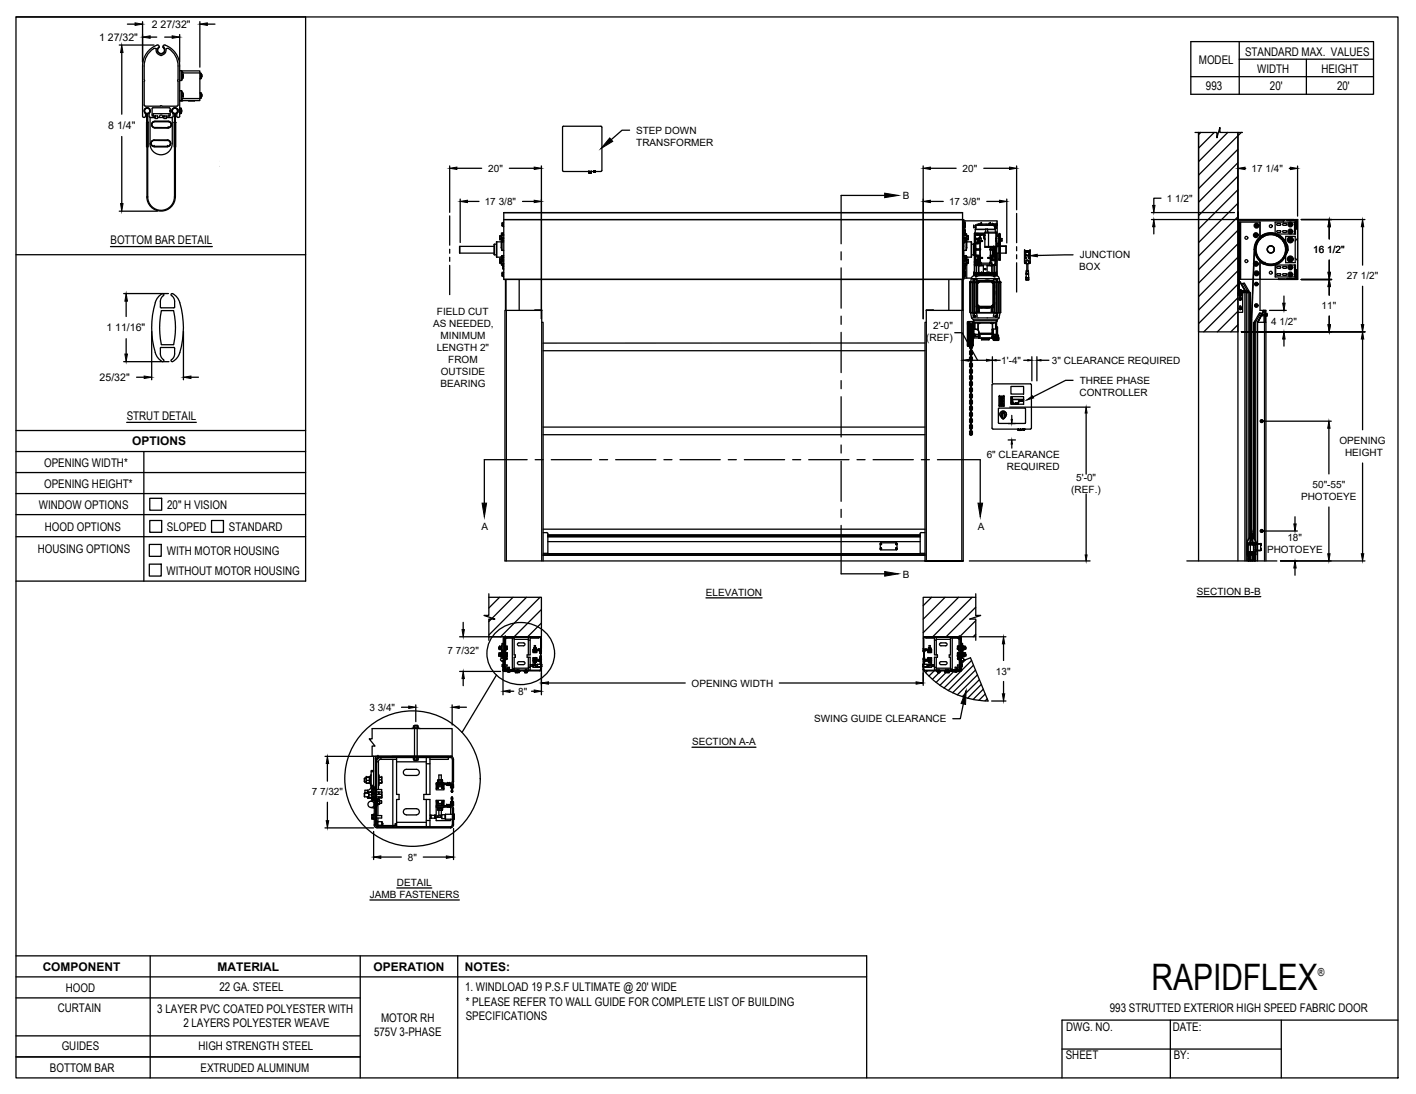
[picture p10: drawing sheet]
<svg xmlns="http://www.w3.org/2000/svg" width="279mm" height="216mm" viewBox="0 0 279 216" stroke-linecap="round" stroke-linejoin="round" font-family="sans-serif">
<defs><g id="words">
<text font-size="7.2" x="227.2" y="195.5">RAPIDFLEX</text>
<g font-size="2.4">
<text x="245.7" y="11.1">STANDARD MAX. VALUES</text>
<text x="236.6" y="12.7">MODEL</text>
<text x="238" y="17.8">993</text>
<text x="248.1" y="14.4">WIDTH</text>
<text x="250.6" y="17.8">20'</text>
<text x="260.7" y="14.4">HEIGHT</text>
<text x="263.8" y="17.8">20'</text>
<text x="21.8" y="48.2">BOTTOM BAR DETAIL</text>
<text x="25" y="82.8">STRUT DETAIL</text>
<text x="26.1" y="87.8">OPTIONS</text>
<text x="8.7" y="92.1">OPENING WIDTH*</text>
<text x="7.7" y="100.4">WINDOW OPTIONS</text>
<text x="8.7" y="96.2">OPENING HEIGHT*</text>
<text x="33" y="100.4">20&quot; H VISION</text>
<text x="8.8" y="104.8">HOOD OPTIONS</text>
<text x="32.9" y="104.8">SLOPED</text>
<text x="45.1" y="104.8">STANDARD</text>
<text x="7.5" y="109.1">HOUSING OPTIONS</text>
<text x="32.9" y="113.4">WITHOUT MOTOR HOUSING</text>
<text x="32.9" y="109.5">WITH MOTOR HOUSING</text>
<text x="8.4" y="191.7">COMPONENT</text>
<text x="42.9" y="191.6">MATERIAL</text>
<text x="73.7" y="191.7">OPERATION</text>
<text x="91.7" y="191.7">NOTES:</text>
<text x="13" y="195.7">HOOD</text>
<text x="43.3" y="195.6">22 GA. STEEL</text>
<text x="91.8" y="195.6">1. WINDLOAD 19 P.S.F ULTIMATE @ 20' WIDE</text>
<text x="11.4" y="199.7">CURTAIN</text>
<text x="31" y="199.9">3 LAYER PVC COATED POLYESTER WITH</text>
<text x="36.2" y="202.7">2 LAYERS POLYESTER WEAVE</text>
<text x="75.2" y="201.7">MOTOR RH</text>
<text x="91.9" y="201.3">SPECIFICATIONS</text>
<text x="91.9" y="198.4">* PLEASE REFER TO WALL GUIDE FOR COMPLETE LIST OF BUILDING</text>
<text x="210.4" y="203.6">DWG. NO.</text>
<text x="219" y="199.8">993 STRUTTED EXTERIOR HIGH SPEED FABRIC DOOR</text>
<text x="231.4" y="203.4">DATE:</text>
<text x="12.2" y="207.3">GUIDES</text>
<text x="39.2" y="207.2">HIGH STRENGTH STEEL</text>
<text x="73.8" y="204.5">575V 3-PHASE</text>
<text x="210.3" y="209.1">SHEET</text>
<text x="231.6" y="209">BY:</text>
<text x="9.8" y="211.5">BOTTOM BAR</text>
<text x="39.6" y="211.6">EXTRUDED ALUMINUM</text>
</g>
<text font-size="2.2" x="260.1" y="192.6">®</text>
<g font-size="2.1">
<text x="30" y="5.5">2 27/32&quot;</text>
<text x="19.5" y="8">1 27/32&quot;</text>
<text x="21.4" y="25.5">8 1/4&quot;</text>
<text x="21" y="65.4">1 11/16&quot;</text>
<text x="19.7" y="75.2">25/32&quot;</text>
</g>
<g font-size="2">
<text x="125.5" y="26.4">STEP DOWN</text>
<text x="125.5" y="28.8">TRANSFORMER</text>
<text x="96.4" y="33.9">20&quot;</text>
<text x="189.9" y="33.9">20&quot;</text>
<text x="247" y="33.9">17 1/4&quot;</text>
<text x="95.7" y="40.4">17 3/8&quot;</text>
<text x="178.2" y="39.3">B</text>
<text x="187.3" y="40.4">17 3/8&quot;</text>
<text x="230.2" y="39.8">1 1/2&quot;</text>
<text x="213" y="53.4">BOX</text>
<text x="213" y="51">JUNCTION</text>
<text x="259.1" y="49.9">16 1/2&quot;</text>
<text x="265.8" y="55.1">27 1/2&quot;</text>
<text x="85.5" y="64.5">AS NEEDED,</text>
<text x="86.2" y="62.1">FIELD CUT</text>
<text x="184.1" y="65">2'-0&quot;</text>
<text x="250.8" y="64.1">4 1/2&quot;</text>
<text x="260.8" y="61">11&quot;</text>
<text x="86.2" y="69.2">LENGTH 2&quot;</text>
<text x="86.9" y="66.8">MINIMUM</text>
<text x="88.5" y="71.6">FROM</text>
<text x="182.8" y="67.4">(REF)</text>
<text x="197.6" y="71.8">1'-4&quot;</text>
<text x="207.6" y="71.9">3&quot; CLEARANCE REQUIRED</text>
<text x="86.9" y="76.3">BEARING</text>
<text x="87" y="74">OUTSIDE</text>
<text x="213" y="75.8">THREE PHASE</text>
<text x="213" y="78.1">CONTROLLER</text>
<text x="264.3" y="87.6">OPENING</text>
<text x="265.4" y="90">HEIGHT</text>
<text x="194.7" y="90.3">6&quot; CLEARANCE</text>
<text x="198.7" y="92.7">REQUIRED</text>
<text x="212.4" y="94.8">5'-0&quot;</text>
<text x="211.4" y="97.2">(REF.)</text>
<text x="256.7" y="98.7">PHOTOEYE</text>
<text x="259" y="96.3">50&quot;-55&quot;</text>
<text x="95" y="104.6">A</text>
<text x="192.9" y="104.6">A</text>
<text x="254" y="106.8">18&quot;</text>
<text x="250" y="109.2">PHOTOEYE</text>
<text x="139.3" y="117.6">ELEVATION</text>
<text x="178.2" y="114">B</text>
<text x="236.2" y="117.3">SECTION B-B</text>
<text x="88.3" y="129.1">7 7/32&quot;</text>
<text x="102.2" y="137.1">8&quot;</text>
<text x="136.5" y="135.5">OPENING WIDTH</text>
<text x="196.5" y="133.1">13&quot;</text>
<text x="72.9" y="140.3">3 3/4&quot;</text>
<text x="160.7" y="142.6">SWING GUIDE CLEARANCE</text>
<text x="136.5" y="147">SECTION A-A</text>
<text x="61.5" y="156.9">7 7/32&quot;</text>
<text x="80.5" y="169.8">8&quot;</text>
<text x="73" y="177.2">JAMB FASTENERS</text>
<text x="78.3" y="174.8">DETAIL</text>
</g>
</g></defs>
<!-- layer: ANNOTATIONS -->
<g fill="none" stroke="#000" stroke-width=".25">
<path d="M23.5 8.9h6.9M24 10.4v12.1M25.1 4.8h1.5M28.1 4.3v8M29.6 7.3h1.3M32.5 7.3h1.5M35.5 6.8v5.5M39.4 4.3v9M40.9 4.8h1.5M24 26.9v13.3M88.7 32.7v9.2M90.1 33.2h4.9"/>
<path d="M90.8 39.3v8.6M92.2 39.8h2.3M100.5 33.2h4.9M103.1 39.8h2.3M106.8 32.7v30.2M124.2 25.7h-1.5l-2.1 1.9M182.2 32.7v30.2M183.6 33.2h5.1M183.6 39.8h2.5M194.1 33.2h5.1M194.7 39.8h2.5M198.6 39.3v8.6"/>
<path d="M200.6 32.7v8.7M229.1 39.1h-1.4v1.4M244.2 32.8v8.5M245.7 33.2h.1M254.4 33.2h.2M256 32.8v9.9M23.5 41.7h7.6M24.4 57.9h8.8M24.9 59.4v3.1M211.7 50.3l-7 .1M227.2 43.3h28.1M227.2 42h16.4"/>
<path d="M227.7 44.7v1.5M253.3 58.4v1.4M256.8 43.3h12.5M256.8 55.2h5.9M262.3 44.7v2.5M262.3 51.3v2.4M262.3 56.6v1.7M268.9 44.7v7.6M268.9 56.5v7.6M24.4 71.4h8.9M24.9 66.8v3.1M26.9 74.4h1.5"/>
<path d="M29.9 65.4v9.6M36.2 65.4v9.6M37.7 74.4h1.5M188.4 65.7h1.4l3.1 5.4M191.2 71.1h3.4M195.8 70.4v5.1M196.6 71.1h.8M202 71.1h.8M203.6 70.4v4.8M204.6 70.4v4.8M205.4 71.1h1.6M211.7 75.1h-1.4l-6.4 3.2"/>
<path d="M245 65.5h24.3M250.5 61.3h3.3M253.3 66.9v1.4M262.3 62.4v1.7M268.9 66.9v17.9M198.9 86.8h1.5M198.9 83.6h1.5M199.2 80.3h15.9M199.6 82v.8M199.6 87.6v.8M214.3 81.5v12.1M214.3 97.5v12"/>
<path d="M249.7 83.1h13M262.2 84.5v9M268.9 91.4v17.9M139.3 118h11.1M191.3 110.7h23.8M236.2 117.8h12.6M249.7 104.8h6.3M252.7 110.7h16.6M255.5 102v1.4M255.5 112.1v1.4M262.2 100.1v9.2M79.2 139.6h1.4"/>
<path d="M82 139.1v3.3M89.2 139.1v4M90.6 139.6h1.4M90.7 125.7h8.3M90.7 132.5h8.1M91.4 122.8v1.4M91.4 133.9v1.4M99.3 131.3v5.8M100.6 136.4h.8M104.9 136.4h.5M106.8 131.6v5.5M108.2 134.8h27"/>
<path d="M153.8 134.8h27M182.2 132.8v2.5M190.1 138.9l-.6 2.9h-1.5M193.2 125.7h5.3M195.7 138.3h2.8M198 127.1v3.2M198 134.5v2.4M64.1 149.3h9.6M64.6 150.7v3.5M64.6 158.3v3.7M136.5 147.5h12.7M64.1 163.4h9.6"/>
<path d="M73 177.6h17.6M73.7 164.1v5.5M75.1 169.1h4.1M78.3 175.2h6.9M83.5 169.1h4.6M89.5 163.5v6.1"/>
</g>
<!-- layer: STANDARD MOTOR RH -->
<g fill="none" stroke="#000" stroke-width=".25">
<path d="M235.8 26.1h4.3v1.1l.6-2v.9h4.5M236.5 26.1v84.6M236.9 26.1l-.4 .5M239.6 26.1l-3.1 3.1M242.3 26.1l-5.8 5.8M244.3 26.1v84.6M244.3 29.5l-7.8 7.7M244.3 32.1l-7.8 7.8M244.3 34.8l-7.8 7.7M244.3 37.4l-7.8 7.8M244.9 26.1l-8.4 8.5M90.7 48.6v1.4h6.8"/>
<path d="M97.5 48.6h-6.8v1.4M97.5 48.2v2.1M98 48.2h-.4v2.1h.4M98 50.7h.1M98 47.7v3M98 50.8h.9M98.6 51.9h.1M98.6 51.2h.1M98.6 46.6l.1 .1M98.6 46.6l.4-.1v2.9M98.6 51.2l.1 .7M98.6 46.6v.7"/>
<path d="M98.7 47.1v.2h.3M98.7 51.2h-.1M98.7 51.2h.3M98.7 46.5l-.1 .1M98.9 50.7h.1M98.9 50.8h.1M98.9 48.9l.1 .5M98.9 48.9v-1.2h-.9v3.1M98.9 50.7v.1M99 47.7h-.1M99 51.9v.4h.2M99 51.9v.4"/>
<path d="M99 46.1v.4l.2-.1M99 46.1h.1M99 51.9h.1M99 47h.1M99 48.8l-.1 .1M99 50.8v1.2M99 46.7l-.4 .1 .1 .3h.3M99 51.6l-.4 .1 .1 .2h.3M99 51.2h-.3v.4M99 52.1h.2M99 46.4v.1M99 50.4l-.1 .3"/>
<path d="M99 50.4v.4M99 52h.4M99 51.9h.4M99 50.4h.4M99 50.4v1.6M99 49.4h.4M99.1 53.9v.1M99.1 44v.1M99.1 54.4v.1M99.1 44v.6M99.1 53.9v.6M99.1 54.3v.2h.2"/>
<path d="M99.1 53.9h.1M99.1 44.4v.2h.2M99.1 53.9h.2M99.1 44h.1M99.1 47l.1 .1M99.1 47l.1 .8M99.1 47h.1M99.1 50.7l.1 .8M99.2 47.5l-.1 .2 .3 .1M99.2 51.3l-.1 .2h.3M99.2 46.1h-.2v.3M99.2 46.5v-.5l.1 .5"/>
<path d="M99.2 52l.1 .5M99.3 52.5h.1M99.3 52.5v.1M99.3 52.9v.2h.1M99.3 52.2h.1M99.3 52v1M99.3 46.2h.1M99.3 54h-.2v.1v.2h.2M99.3 44.1h-.2v.2v.1h.2M99.3 44h-.2M99.4 53.3h.1M99.4 47.1h-.2l-.1 .2 .1 .2h.2"/>
<path d="M99.4 46.9l-.3 .1M99.4 50.9h-.2l-.1 .1 .1 .3h.2M99.4 50.7h-.2v.2M99.4 52.6l-.1 .1v.2h.1M99.4 52.5h-.1M99.4 43.8v1M99.4 43.3h90.8v11.8h-90.8M99.4 53.7v1M99.4 43.3h90.5M99.4 42h90.5M99.4 46.5h-.4v2.9M99.7 55.2v6.1"/>
<path d="M99.8 55.2v6.1M102.4 55.2v6.1M187.2 55.2v6.1M189.8 55.2v6.1M189.9 55.2h-90.5v-13.2h90.5v19.3M189.9 55.2h.2v5.9h-.2M189.9 50.5l.7-.1 .2 .3M189.9 47.1h.3M189.9 48.2h.2M189.9 50.3h.2M189.9 51.4h.3M189.9 48h.3"/>
<path d="M190.1 48.2v2.1M190.1 50h.1M190.1 48.6h.1M190.1 48.5h.1M190.2 46.5h.4v2.9h-.4M190.2 43.6h6.6v3M190.2 53.7h.3v.2M190.2 52.3v.9M190.2 43.8v1.2M190.2 45.2v1M190.2 53.5v1.2M190.2 52h.4"/>
<path d="M190.2 50.5h.1v1.2h-.1M190.2 46.8h.1v1.1h-.1M190.2 44.8h.1M190.2 53.4h.2M190.2 54.9h1.5M190.2 53.7h.3M190.2 44.5h.3M190.2 45.4h.3l-.3 .2M190.2 52.5h.3M190.2 53.9h.3v.6h-.3M190.2 44h.3v.2M190.2 45.9h.3"/>
<path d="M190.2 54h.3M190.2 44.2h.3M190.2 52.6h.3M190.2 52.9h.3M190.2 54.3h.3M190.3 50.9l.3 .1v.3h-.3M190.3 50.7h.3v.2M190.3 46.9l.3 .1v.2h-.3M190.4 43.6v.4M190.4 44.8v.6M190.4 46v.5M190.4 52v.5"/>
<path d="M190.4 53.1v.6M190.4 54.5v.4M190.5 46.1l.2 .1v.2h-.2M190.5 44.2v.3M190.5 45.6v.4h-.3M190.5 44v.8h-.3M190.5 52.1h.2M190.5 45.4v1.1M190.5 52.5h.1M190.5 52v1.1M190.5 53.7h.1M190.5 44.5l-.3 .1"/>
<path d="M190.5 52.5v.5l-.3 .1M190.5 44.6v.2h-.3M190.5 44.8h.1M190.5 46h.1M190.5 54.4v.1M190.5 53.7v.7M190.6 51.3v.2h-.3M190.6 47.2v.4h-.3M190.6 47.6v.2h-.3M190.6 47h.1M190.6 50.7v.8M190.6 47v.8"/>
<path d="M190.6 46.4l.1 .1M190.7 48.8v.1M190.7 47h-.1M190.7 51.9h-.5M190.7 47.7h.1M190.7 50.8l-.1 1.2M190.7 47.1l.4 .1-.1 .1h-.3M190.7 51.2h.4l-.1 .2h-.3M190.7 50.8l-.1-.4v1.6M190.7 46.1v.4v-.1M190.7 46.7h.3M190.7 52v.3h-.2"/>
<path d="M190.7 52.3h.1M190.7 52v.3M190.7 50.7h.1M190.8 47.7h.8v3.1M190.8 47.3v1.6M190.8 50.7v.5M190.8 52v2.9M191 47.1v-.6h-.3l-.1 2.9 .2-.5M191 51.4v.4h-.3M191 51.8v.2h-.3M191 46.5v.8M191 51.2v.8"/>
<path d="M191.3 55.8h.3h-.3M191.3 55.8h.1M191.5 55.8v6M191.5 55.6h.5M191.5 55.6v.2h-.2M191.6 55.8h.1M191.6 47.7l.1 3M191.6 50.8h-.9M191.6 55h5.6M191.6 55l-.1 .6M191.7 50.7h-.1M191.7 48.2h.4"/>
<path d="M191.9 55.8v5.9M192 55.2l.2-.1 .2 .1M192.1 48.2h.1M192.1 48.2v2.1h-.4M192.1 44.6h.1M192.1 44.6v.3h.4M192.1 44.6h.4M192.2 50.2l-.1 .1M192.2 54.4l-.4 .3-.1 .3M192.2 50.3v.1M192.2 55.8h-.9v5.9h.9M192.2 50.3h.1"/>
<path d="M192.2 55.6v6.2h-.7M192.2 54.4h.3M192.2 53.9h.1M192.2 53.9l.7-.1-.6 .1M192.2 54.4h.1M192.2 53.9v.2M192.2 54.3v.1M192.2 54.1v.1M192.2 54.1h4.4M192.2 48.1v2.2M192.2 54.2h.1M192.2 48.1h.1"/>
<path d="M192.2 50.4h.1M192.2 54.2v.1M192.2 53.8v.1M192.2 54.2h4.4M192.2 53.8h.1M192.2 55.6h.4M192.3 51.8h.1M192.3 52.3h.1M192.3 54.2h-.1M192.3 54.2h.1M192.3 52.3l.2 .1M192.3 55.8v5.9"/>
<path d="M192.3 53.9v.1M192.3 53.9h.1M192.3 54h1.4M192.3 54h.1M192.3 54.2v.1M192.3 46l2 .1M192.3 53.8v.1M192.3 53.8l.1 .2M192.3 46h2M192.4 55.2h.4l-.1 .2M192.4 55.2h-.4v.4h.2M192.4 54.2h.1"/>
<path d="M192.4 54h.1M192.4 54h-.1M192.4 55.6v.2M192.4 51.7v.4M192.4 54.2v.1h-.2h2.2M192.4 46.4v5.4M192.4 52.2l.1 .1M192.4 46.4v.7M192.4 50.5v1.2M192.4 47.1v.8M192.4 47.1h.6l.2 .4M192.4 47.2l.7 .1"/>
<path d="M192.4 52.2l.1 .2M192.4 46.3h.1M192.4 46.3v.1M192.4 52.2h.1M192.4 47.3v.5zM192.4 51.7h.1M192.4 50.7v.4zM192.4 51.5h.1M192.4 51.7v.1M192.4 50.5h.5M192.4 52.4h.2M192.4 47.6h.5"/>
<path d="M192.4 50.6h.5M192.4 47.9h.5M192.4 51.3h.5M192.4 50.9h.5M192.4 46.3h.2M192.5 46.1v.3M192.5 46.4h.1M192.5 47.9v2.6M192.5 52.4h.2M192.5 52.3h.1M192.5 49.2l.8 .1M192.5 49.3h.1"/>
<path d="M192.5 48.1h.1M192.5 50.4h.1M192.5 47.1h.1M192.5 47.1h.7M192.5 52.2v.1M192.5 51.5h.1M192.5 51.4h.1M192.5 51.4l-.1 .1M192.5 51.5h.3M192.5 46.4h.9M192.5 52.2h.1M192.5 47.1h-.1"/>
<path d="M192.5 46.4v.7M192.5 51.5v.2M192.5 44.6h.1M192.5 44.6l.1 .4M192.5 45.3h-.1M192.5 54.3v.4l.7-.3h2.4l.7 .3 .1-.4M192.5 49.3h.9M192.5 48v.1M192.5 50.4l.5 .1 .2 .4M192.5 45.3h2M192.5 49.1h.1M192.5 48.1v1h.9"/>
<path d="M192.5 48.1h.5M192.5 49.3v1.1M192.5 50.4h.5M192.6 52.3h.1M192.6 55.8h-.4v5.9l.4-.1M192.6 55.6h.1M192.6 55.8v5.9h.3v-.1M192.6 52.4v1.4l-.4 .1M192.6 52.4h.1M192.6 52.4h.4M192.7 52.4h-.1M192.7 52.4h.1"/>
<path d="M192.7 46.1v.2h1.5M192.7 51.5l-.2 .1M192.7 52.4v1.4M192.7 55.6l-.1 4.9M192.7 55.9v4.3M192.8 55.5h3.2l.1 .1-.1 5h-3.2l-.1-.1zM192.8 55.2h-.6v.4M192.8 44.4h.1M192.8 44.4v.1M192.8 44.4h3.3M192.8 51.6h.1M192.8 51.5l.4 .3"/>
<path d="M192.8 51.5h.1M192.9 54h.1M192.9 55.8l-.1 4.4 .3 .3h2.6M192.9 55.4l-.3 .2M192.9 55.8v.1M192.9 55.9l.2-.3h2.6l.2 .3v4.3l-.2 .3h-2.6l-.2-.3zM192.9 55.8l-.2 .1h.2M192.9 55.4l3 .1M192.9 46.3h.1M192.9 54h.2M192.9 46.3v.1M192.9 55.4v.1"/>
<path d="M192.9 55.8h.1M192.9 44.4h.2M192.9 54h.4M192.9 53.8h.4M192.9 52.3h.1M192.9 53.8h-.3M192.9 53.8v.2M192.9 47.8v.1h-.5M192.9 47.8v-.5h.2v.6h-.2M192.9 50.6h.2v.6h-.2M192.9 50.5l.2 .2M192.9 50.7v.5"/>
<path d="M192.9 47.8h.1M192.9 51.2h.2M192.9 47.8h.2M192.9 51.2v.1h-.5M193 54h.1M193 52.2h.1M193 54h-.1M193 50.4l.2 .1M193 50.4h-.5M193 51.4h-.5M193 48l-.5 .1M193 50.4h.1"/>
<path d="M193 55.6l-.1 .2M193 54.3h-.3v.3M193 51.6l.2 .2M193 51.4h-.6M193 46.3h.1M193 46.3l.1 .1M193 46.1h-.7v7.7M193 55.5h.1v.1h-.1zM193 52.4l.1 .1M193 52.4h.1M193 51.7l.2 .1M193.1 44.4v.1"/>
<path d="M193.1 44.4h.1M193.1 54h.1M193.1 54h-.1M193.1 51.4v.1l-.1-.1M193.1 53.8h.1M193.1 52.5v1.3M193.1 53.8h.9M193.1 52.3h.1M193.1 52.5h.1M193.1 52.2l-.4 .2h1.3v1.4M193.1 47.6l-.1 .4-.5 .1M193.1 51v.3l-.7 .1"/>
<path d="M193.1 47.6h.1M193.1 50.8h.1M193.1 50.6l.1 .2M193.1 47.5h.6M193.1 52.2h.1M193.1 48h.1M193.1 54h.2M193.1 55.5h2.6M193.1 51h.1M193.2 48l-.2 .1M193.2 44.2h-.2v.2M193.2 54h.1"/>
<path d="M193.2 47.6h.1M193.2 47.6h-.1M193.2 51h.1M193.2 47.5v.1M193.2 50.9v.1M193.2 50.9h.1M193.2 47.1h-.2l.1 .2M193.2 47.5h.1M193.2 47.5h.2M193.2 50.5v.1M193.2 47.3v.2M193.2 51h-.1"/>
<path d="M193.2 54.4h2.4M193.2 50.8h.1M193.2 51l-.1 .2M193.2 47.7l-.1 .2M193.2 50.9h.2M193.2 47.1h.4M193.2 50.6h.1M193.2 47.7h.1M193.2 51.3h.2v.4M193.2 48h.2M193.2 47.9l-.1 .1M193.2 51.2l-.2 .2"/>
<path d="M193.2 47.1h-.7M193.2 47.1h.1M193.2 51.8h.1M193.2 47.9v.1M193.2 51.2v.1M193.2 50.6v.2h.2M193.2 51v.2M193.2 54h-.1M193.2 50.8h.2M193.3 51.8h.1M193.2 51.8l-.1 .5M193.2 47.7h.2"/>
<path d="M193.2 47.7v.2M193.2 51h.2M193.2 47.6v.1M193.2 50.8v.1M193.3 54h-.1M193.3 54h.1M193.3 54.3v.1M193.3 49.3h-.8M193.3 49.3h.1h-.9M193.3 49.2h.1M193.3 53.8v.2M193.3 52.4l.7 .1"/>
<path d="M193.4 51.8h.1M193.4 46.4h.1M193.4 47.5l-.2 .1M193.4 50.9l-.2 .1M193.4 50.9h.1M193.4 49.3h.1M193.4 51.7h.1M193.4 47.1h.1M193.4 51.7l-.1 .1M193.4 48h.1M193.4 49.1h.1M193.4 47.6v.1"/>
<path d="M193.4 51h.1M193.4 47.6h.4M193.4 50.8h.1M193.4 49.3v1.2h-.2M193.4 50.9h.4M193.4 47.6h.1M193.4 46.4v.7M193.4 48v1.1M193.4 52.5h-.3v1.5M193.4 49.2h-.9M193.4 51v.3M193.4 47.7h.1"/>
<path d="M193.4 47.7v.3M193.4 47h.1M193.4 47l.2 .1v.4h.3v.1l-.4 .1M193.4 47.9h.1M193.4 48v2.5M193.4 51.2h.1M193.4 51.7l.2 .2M193.4 51.7v.1M193.4 47v.1M193.4 49.1v.1M193.4 47l-.2 .1M193.4 50.5h.1"/>
<path d="M193.4 50.5v.3M193.4 51v.7M193.4 44.1h.3M193.4 54h.1M193.4 47.6h.5M193.4 47.6l.1 .1M193.4 47.6h-.2M193.4 51h-.2M193.5 50.8h.4v.2h-.4M193.5 50.8h.1M193.5 50.8l.3 .1M193.5 47.7h.1"/>
<path d="M193.5 49.2h.1M193.5 49.2h-.1M193.5 47.7h-.1M193.5 51h-.1M193.5 44.4v.1M193.5 51.8h-.1M193.5 51.9h.1M193.6 47.5h-.1M193.6 47.1h.1M193.6 46.3l-.2 .1M193.6 46.3h.1M193.6 46.3v.1"/>
<path d="M193.6 44.4v.1M193.6 44.1h-.2v.1M193.6 46.4h-.2v.6M193.6 54h.1M193.7 44.1h.1M193.7 54h-1.3M193.7 47.5h.1M193.7 44.1v.1M193.7 53.9h.1M193.7 53.9v.1M193.7 54h.1M193.7 54h-1.4"/>
<path d="M193.7 53.8l1.4 .1zM193.7 53.8h-.4h.2v.2M193.9 50.8l-.1 .1M193.9 51h-.4M193.9 47.5h-.5M193.9 44.4v.1M194.1 54.3h1.5M194.2 46.3v.1M194.2 46.3h.1M194.2 46.3h-.6M194.2 46.6l-.1 .3 .1 .2M194.2 46.4h.1"/>
<path d="M194.2 46.4h-.6M194.2 46.6h.1M194.2 46.4v.2M194.2 46.4v.3M194.2 47.2h.1M194.2 46.7h.1M194.2 46.7l-.1 .2 .1 .2M194.2 47.2l.1 .1M194.2 47.1l.1 .1M194.2 47.1l.1 .2M194.3 47.1h.1M194.3 47.2h.1"/>
<path d="M194.3 47.1l-.1 .1M194.3 46.4v.1M194.3 55.4h.9M194.3 46.5h.1M194.3 46h2.4M194.5 45.8v-.6h.3l.1 .6M194.5 53.1h-.2M194.5 45.3h-2.1l-.1 .7M194.6 44.2v.2M194.8 53.8h.9M194.9 45.3h1.5v.5M194.9 45.3h1.5"/>
<path d="M195 51h.1M195 50.8h.3M195 44.4v.1M195 50.9v.1M195 50.9l.3 .1M195 50.9h.5M195.1 45.8v3M195.1 53.8v.1M195.1 53.8h.4h-.2M195.1 53.9h.1M195.1 53.9l.1 .1h1.3v-.1M195.1 54h1.4"/>
<path d="M195.1 54h.1M195.1 53.9v.1M195.2 44.1h.2M195.2 44.1v.1M195.2 54h.1M195.2 54h1.3M195.2 44.4v.1M195.2 55.4h.1M195.2 55.4h-.9M195.3 51.9h-1.8M195.3 50.8h-.3v.2h.3M195.3 51.8h.1"/>
<path d="M195.3 49.2h.1M195.3 51h.1M195.4 53.9v.1M195.4 54.3h1.2M195.4 44.4v.1M195.4 44.1h-.2M195.4 51h.2M195.4 49.3h-.1M195.4 44.1h.1M195.4 49.1l.1 .1M195.4 44.1v.1M195.4 50.8h.1"/>
<path d="M195.4 50.6h.1M195.4 49.1v1.4M195.4 51.7h.1M195.4 49.1h.1M195.4 50.5h.1M195.4 50.8h-.1M195.4 48.8v.3M195.4 51l.1 .7M195.4 49.1h.9M195.5 51h.1M195.5 51h-.1M195.5 52.5h.2v1.3"/>
<path d="M195.5 51l-.1 .7-.2 .2M195.5 49.3h.8M195.5 49.3h-.1M195.5 50.8h.1M195.5 51.3h.1M195.5 49.3l-.1 1.5M195.5 50.9h.1M195.5 50.9l.1 .1M195.5 51.7h.1M195.5 51.7l.2 .2M195.5 49.1h.1M195.5 54h.1"/>
<path d="M195.5 54h.2M195.5 53.8l1.1 .1M195.5 54h.4M195.5 53.8h.3M195.5 52.4l-.7 .1M195.5 53.8v.2M195.5 49.2l.8 .1M195.5 49.3h.1M195.5 49.2h.8M195.6 54.4h.1M195.6 54.3h.5v.3M195.6 54.3v.1"/>
<path d="M195.6 54h.1M195.6 54h-.1M195.6 50.8l.1 .1M195.6 51h.1M195.6 51l.1 .2M195.6 50.8h-.2M195.6 50.8h.1M195.6 51v.2M195.6 50.6h.1M195.6 53.8v.2M195.6 50.6v.2M195.6 51.2l.1 .1"/>
<path d="M195.7 55.6l.3 .3-.1 4.4M195.7 51.3l.7 .1M195.7 55.6h.1M195.7 55.6h-2.6l-.2 .2M195.7 55.5l.1 .1M195.7 51.9a.18 .18 0 0 0-.2-.1 .18 .18 0 0 0-.2 .1v.4h-1.8v-.4a.19 .19 0 0 0-.2-.1 .19 .19 0 0 0-.2 .1v.3M195.7 51.9v.4M195.7 51h.1M195.7 51v.4h.7M195.7 50.9l-.1 .1M195.7 50.6l-.1 .2M195.7 52.2h.1"/>
<path d="M195.7 50.5l-.1 .1M195.7 51.3l.2 .1M195.7 55.5v.1M195.7 50.5h.1M195.7 54h-.1M195.7 54h.1M195.7 44.4h.1M195.7 44.4v.1M195.7 51.9v.3M195.7 52.3h.5M195.7 51.2h.2M195.7 52.5v1.3"/>
<path d="M195.8 52.4l-.1 .1M195.8 52.4h.1M195.8 54h.1M195.8 44.2h-2.6v.2M195.8 44.2l-.1 .2M195.8 44.4h.2h-.3M195.8 44.2h.1M195.8 44.2h.2M195.8 51.3v.1M195.8 55.6l.1 .2M195.8 53.8l-.1 .2M195.8 53.8l.1 .2"/>
<path d="M195.8 50.4l-.4 .1M195.9 54h.1M195.9 51.4h.5M195.9 50.4l-.2 .1M195.9 50.4h.1M195.9 51.2v.1h.5M195.9 50.6h-.2v.6h.2M195.9 50.5l-.2 .2M195.9 50.7h.1M195.9 50.7v.5M195.9 50.1h.1M195.9 49.7h.1"/>
<path d="M195.9 50.2h.1M195.9 49.9h.1M195.9 49.5h.1M195.9 49.8h.1M195.9 49.6h.1M195.9 50h.1M195.9 51.3h.5M195.9 50.9h.5M195.9 55.4l.3 .2-.1 4.9M195.9 55.8v.1h.2M195.9 55.8h.1M195.9 55.8l.2 .1"/>
<path d="M196 44.4h.1M196 50.2h.1M196 50.3h.1M196 50h.1M196 49.9h.1M196 49.5h.1M196 50.1h.1M196 49.8h.1M196 49.4h.1M196 49.6h.1M196 49.7h.1M196 44.2l.4 .2"/>
<path d="M196 44.2h.6l.1 .2M196 49.1h.1M196 48.8h.1M196 48.8v.1M196 44.4v.2M196 49h.1M196 49v.1M196 48.9h.1M196 48.9v.1M196 48.9l.1 .1M196.1 49.5h.1M196.1 50h.1"/>
<path d="M196.1 49.9h.1M196.1 49.1h.1M196.1 49h.1M196.1 48.9h.1M196.1 49l.1-.1zM196.1 49l-.1 .1M196.1 55.4l-.1-.2h.9v.4h-.8M196.1 48.8h.1M196.1 55.9v4.3M196.1 48.8v.1M196.1 44.4h.3M196.1 49.7h.1"/>
<path d="M196.2 49.6h.1M196.2 50h.1M196.2 49.8h.1M196.1 50.2h.1M196.2 50.2h.1M196.2 49.9h.1M196.1 50.1h.1M196.2 44.4l.5 .1M196.2 49h.1M196.2 49.7h.1M196.2 52.4h.1M196.2 52.4v1.4"/>
<path d="M196.2 49v.1M196.2 52.4h.2M196.2 52.3h.2M196.2 49.1h.1M196.2 48.9h.1M196.2 48.8v.1M196.2 48.8h.1M196.2 52.3v1.5M196.2 54.3h.1M196.2 52.4h-1.4v1.4M196.2 57.3l.1 .3-.1 .8M196.2 58.6v.6"/>
<path d="M196.2 59.6v.6M196.2 55.8v.3M196.2 50.1h.1M196.2 50.3h.1M196.2 49.5h.1M196.2 49.4h.1M196.2 58.4h.1M196.2 56.1h.1M196.2 57h.1M196.2 52.4h-.4M196.2 56.1v.9M196.2 57.3v1.1"/>
<path d="M196.2 59.2v.9M196.2 55.8h.1M196.2 55.8h.4v5.9M196.2 56.9v.4M196.2 58.3v.4M196.3 45.1h.1M196.3 44.5h-3.7v.8M196.3 44.5v.8M196.3 50.4h.1M196.3 49.3h.1M196.3 49.1h.1M196.3 48.8v.3"/>
<path d="M196.3 49.3v1.1h-.4M196.3 49.3h-.8M196.3 54.4h.4M196.3 54.4h.3M196.3 49.1l.1 .2M196.3 49.1l.1 .1M196.3 49.1l-.9 .1h.1M196.4 44.4v.1M196.4 44.4h.1M196.4 49.3v1.2l-.5 .1M196.4 52.4h.1M196.4 52.3h.1"/>
<path d="M196.4 49.3h.1M196.4 50.4h.1M196.4 50.4l-.7 .1v.4M196.4 52.2l-.7 .1M196.4 51.4h.1M196.4 51.4v.9M196.4 52.2h.1M196.4 50.7v.4zM196.4 50.5h-.5M196.4 48.8v1.7M196.4 50.5h.1M196.4 44.5h.1"/>
<path d="M196.4 52.3v.1l.2-.1M196.4 44.5v.6M196.4 51.4v.8M196.4 51.4v-.9v1.7M196.4 54.3h.2M196.4 54.2v.1M196.4 54.2h.1M196.5 54h.1M196.5 54.2h.1M196.5 55.2v-.1l.2 .1M196.5 55.6v.2M196.5 53.8l.1 .1"/>
<path d="M196.5 53.8v.1M196.5 53.8h.1M196.5 54.2v.1M196.5 53.9h.1M196.5 47.5h.1M196.5 47.1h.1M196.5 45h.1M196.5 47.6h.2M196.5 47.1h.2M196.5 46.1h.1M196.5 48.8v-3h-2.2v3h2.4M196.6 55.8v5.9"/>
<path d="M196.6 51.5h.1v-5.7h-.1v8M196.6 54.2v.1M196.6 47.6h.1M196.6 47h.1M196.6 48.9h.1M196.6 51.4h.1M196.6 44.2h.1M196.6 44.2h.1v.2M196.6 54.2l-.1 .1M196.6 54.2h.1M196.6 55.2v.4M196.6 54.1v.1"/>
<path d="M196.6 54.3l.1 .1M196.6 53.9h.1M196.6 53.9l-.7-.1h.6v.2M196.6 53.9v.2M196.7 54.4l.3 .3 .2 .3M196.7 55.6v6.2h.6M196.7 44.5v.6h-.4M196.7 55.8h.8M196.7 48h.3M196.7 44.4h.1M196.7 44.4v.1M196.7 46.6h.4"/>
<path d="M196.7 50h.4M196.7 48.5h.4M196.8 48v.5M196.8 50v4.4M196.9 55.6h.4M197 48h.1M197 46.6h-.1M197.1 55.8h.4h-.5v5.9M197.1 51.1h.1M197.1 48.6h-2.8M197.1 48.3h.3M197.2 47.6h.1h-.1"/>
<path d="M197.2 47.1h.1M197.2 47.5l.1 .1h-.1M197.2 47.8h.1h-.1M197.2 48h.1h-.1M197.2 46.5h.1h-.1M197.2 48.2h.1h-.1M197.2 46.4h.1l-.1 .1M197.2 48.2h.1zM197.2 46.3h.1zM197.2 48.3h.1h-.1M197.2 46.2h.1M197.2 46.2h.1z"/>
<path d="M197.2 48.4h.1h-.1M197.2 46.8h.1M197.2 47.8h.1M197.2 46.6h.1M197.2 48.4h.1M197.2 51.2h.1M197.2 55l.1 .6M197.2 51h.1M197.2 47.3h.1M197.3 46.8h-.1h.1M197.3 46.6h-.1h.1M197.3 46.2v5.1h.1v-5.1h-.3v5.1l.1-5.1"/>
<path d="M197.3 51.1h.1M197.3 55.6v6.2l-.2 .9M197.3 55.8h.1M197.4 47.1h.3M197.4 47.6h.3M197.4 50h1.1M197.4 48.6h1.1M197.4 48.5h1.1M197.5 55.8h.1M197.7 47.1v.5M198.5 48.6h.1M198.5 48.5v.1"/>
<path d="M198.5 49.9v.1M198.5 48.6v1.4M244.2 43.3h11.8v11.8h-3.7M244.2 42l.1 1.2v-1.2M244.3 56.9l.1 .1M244.3 58.3h.6M244.3 40.1l-7.8 7.8M244.3 42.8l-7.8 7.7M244.3 45.4l-7.8 7.8M244.3 48.1l-7.8 7.8M244.3 50.8l-7.8 7.7M244.3 53.4l-7.8 7.8"/>
<path d="M244.3 56.1l-7.8 7.8M244.3 58.8l-6.8 6.7M244.3 57.9h.9M244.3 43.8h4.3v3M244.3 58h.9M244.3 42h.1M244.3 42v1.3h11.7l.1 11.8h-3.8M244.4 57.7h.1M244.4 43.8v13.9h.7M244.4 55.1h3M244.4 57.6h.7M244.4 58h.7"/>
<path d="M244.4 57.7h.9M244.5 57.7h.1M244.5 57.6h.1M244.5 58.1v.2h.2M244.5 57.4h.1M244.5 57.4h.4M244.5 55.1v2.3M244.5 57.9h.4M244.6 43.8v11.3M244.6 58.8l.1-.3 .2 .3M244.6 57.2v.2M244.6 57.2h.3"/>
<path d="M244.6 57.4l-.1 .2 .1-.2h.3v.2M244.6 57.2h.1M244.6 57.7h.2M244.7 58.1l.1 .2 .1-.2M244.8 43.8v11.3M244.8 57.2h.1M244.8 57.6v.1M244.9 57.2v.2M244.9 57.6l-.3 .1M244.9 57.7h-.1M244.9 57.4h.1M244.9 57.4v.2"/>
<path d="M244.9 58.3h.1M244.9 58.3h.3M245.1 57.7h.1M245.1 57.5h.1M245.1 57.5l.2 .1M245.1 57.5v.2M245.1 57.6h.1M245.1 57.6v.1M245.1 57.7h.8M245.1 57.6h.2M245.1 57.7l.1 3.9h-.9M245.1 57.5v.1"/>
<path d="M245.2 57.6h.1M245.2 57.7h.1M245.2 57.6h.1zM245.2 57.6v.1M245.2 57.6h1.1M245.3 57.7h.1M245.3 57.6h.1M245.3 57.7h-.1M245.3 57.6l1 .1M245.3 57.6h1zM245.3 57.5h.1M245.3 57.7h1"/>
<path d="M245.3 56l.2-.2 1 1.8v48.6M245.6 57.7v53M245.7 57.6h.1M245.8 57.6h.1M245.8 57.7h.1M245.9 57.6l-.9-1.5 .3-.2 1 1.7M245.9 57.6h.1M245.9 57.6l-1.2-2-.1 .1 1.1 1.9M245.9 57.7h.1M245.9 57.6h-.1M245.9 57.7v53M246.2 57.5v.1"/>
<path d="M246.3 57.7h.1M246.3 57.6h.1M246.3 57.6h-1h1M246.3 57.6h-1M246.3 57.7h-1M246.3 57.6v48.8M246.5 57.7h.2v47.6M247.5 49.2h.1M247.5 49.2l-.6 13.9 .1 42.7M247.5 55.1h4.8M247.5 49.2l-.5 13.9v42.6M247.7 44.4a.26 .26 0 0 1 .4-.1 .26 .26 0 0 1 .1 .4"/>
<path d="M247.7 44.4l-.1 .1a.29 .29 0 0 0 .2 .3 .29 .29 0 0 0 .4-.1M247.8 46.2l-.2 .2 .2 .2M247.8 51.9l-.2 .2 .2 .1M248.1 46.5a.32 .32 0 0 0-.2-.4 .32 .32 0 0 0-.4 .2 .32 .32 0 0 0 .2 .4h.3l.1-.2M248.1 51.9a.33 .33 0 0 0-.6 0 .33 .33 0 0 0 .3 .5 .33 .33 0 0 0 .3-.4M248.1 52h.1M248.1 51.9h.1M248.2 44.6h.1M248.2 53.8h.1M248.2 53.8v.1M248.2 44.6a.33 .33 0 0 0-.3-.4 .33 .33 0 0 0-.2 .5 .33 .33 0 0 0 .5 0M248.6 51.6v9.7h.7"/>
<path d="M248.6 46.8v.1M248.6 47.2v.1M248.6 51.2v.1M248.9 51.4l-.1 .1M248.9 51.8l.5 .3M249 51.6h.1M249.1 51.6v.1M249.4 46.7l-.2 .1M249.5 51.9h.1M249.6 51.9h.1M249.8 52h.1M251.6 46.1v-2.3h3.9v2.4"/>
<path d="M251.6 46.1v.1M251.6 52.3v2.4h4M251.7 52.3h3.9v2.6h-1.6M251.7 46.2h.1M251.7 52.3v2.4M251.7 46.5h.1M251.9 46.5v.1M252 44.2l.6-.1 .1 .2-.1 .2h-.5zM252 45.6l.6-.1 .1 .2-.1 .2h-.5zM252 54h.6l.1 .2-.1 .2h-.5zM252 46.6h.1M252.1 46.3h.1"/>
<path d="M252.1 52.9l-.1-.3h.6l.1 .2-.1 .1M252.1 53h.5M252.3 55.1h1.4zM252.3 55.1h.1M252.3 51.7l-.2 .1M252.4 46.8l.1 .1M252.5 46.8v.1M252.5 46.9h.1M252.6 46.6v.1M252.6 46.7h.1M252.7 47h.1M252.7 47v.1"/>
<path d="M252.7 46.7h.1M252.7 47.1h.1M252.7 51.4h.1M253.1 47.5h.1M253.1 50.9v.1M253.2 43.3v.5M253.3 53h.4M253.3 47.8h.1M253.3 50.6v.1M253.4 47.5a3.2 3.2 0 0 0-3.6-1.4 3.2 3.2 0 0 0-2.3 3.1M253.4 43.3v.2l-9.1 .1M253.5 47.5l.5 1.1"/>
<path d="M253.5 47.5h.1M253.5 47.4v.1M253.5 47.4a3.3 3.3 0 0 0-3.7-1.3 3.3 3.3 0 0 0-2.3 3.1M253.5 47.5l.6 1M253.7 47.7v-1h1.9v5.1h-1.9v-1.3M253.7 44.1l.2 .2-.2 .2M253.7 45.5l.2 .2-.2 .2M253.7 52.6l.2 .2-.2 .1M253.7 54l.2 .2-.2 .2M253.7 45.5h-.5l-.1 .2 .1 .2h.5M253.7 44.1h-.5l-.1 .2 .1 .2h.5M253.7 52.6h-.6l.1 .3"/>
<path d="M253.7 54h-.5l-.1 .2 .1 .2h.5M253.8 50.1h.1M253.9 48.5v.1M253.9 49.2l-.1 .7M253.9 48.6h.1M253.9 48.5l.1 .1M253.9 49.7v.2M253.9 49.9h-.1M253.9 48.6v.2M253.9 48.5h.1M253.9 49.5v.2M253.9 49.8h.1"/>
<path d="M253.9 48.8h.1M253.9 49.7h.1M253.9 43.3l.1 .2M253.9 55v.1M253.9 48.8v.1M254 48.6v.1M254 48.6l-.1 .1M254 54.9l-.1 .1M254 48.7l.1 .6M254 48.7h.1M254 43.5h1.5M254 48.6l.1 .7"/>
<path d="M254 48.6h.1M254 48.8h.1M254 49.4h.1M254 49.4l-.1 .2M254.1 49.4l-.3 .7M254.1 49.3v.1M254.1 48.5v.1M254.1 48.6a3.7 3.7 0 0 1-3.3 3.8 3.2 3.2 0 0 1-3.2-3.2 3.2 3.2 0 0 1 3.2-3.2 3.2 3.2 0 0 1 3.2 3.2l-.1-.3M254.5 52.5a.26 .26 0 0 1 .4 .3 .26 .26 0 0 1-.4 .2M254.5 52.5l-.2 .3 .2 .2M254.5 45.5a.26 .26 0 0 1 .4 .2 .26 .26 0 0 1-.4 .2M254.5 45.5l-.2 .2 .2 .2"/>
<path d="M254.5 53.9a.26 .26 0 0 1 .4 .3 .26 .26 0 0 1-.4 .2M254.5 53.9l-.2 .3 .2 .2M254.5 44.1a.26 .26 0 0 1 .4 .2 .26 .26 0 0 1-.4 .2M254.5 44.1l-.2 .2 .2 .2M254.5 52.5a.27 .27 0 0 1 .4 .3 .27 .27 0 0 1-.4 .2M254.5 52.5l-.1 .1 .1 .4M254.5 45.5l-.1 .1v.3h.1M254.5 54a.27 .27 0 0 1 .4 .2 .27 .27 0 0 1-.4 .2M254.5 54h-.1l.1 .4M254.5 44.1a.27 .27 0 0 1 .4 .2 .27 .27 0 0 1-.4 .2M254.5 44.1l-.1 .1 .1 .3M254.8 47.6l-.2 .1"/>
<path d="M254.8 51.4l-.2 .1M255 47.3a.41 .41 0 0 0-.5-.3 .41 .41 0 0 0-.3 .5 .41 .41 0 0 0 .6 .2l.2-.3M255 47.4h.1M255 51.1h.1M255 51.1a.41 .41 0 0 0-.6-.3 .41 .41 0 0 0 0 .7 .41 .41 0 0 0 .6-.4v.1M255.4 43.8v2.4M255.4 52.3v2.4M255.5 43.5l.1 2.7h-3.6M255.5 52.3v2.4M255.6 50.9l.4 .5M255.6 53.3l.2-.1v1.9M255.8 43.3v1.9l-.2-.1"/>
<path d="M256 47.1l-.4 .4M99.9 61.3v49.4M105.5 61.2h1.4M106.9 61.3h-7.3v49.4h90.5h-7.6v-47.1h.3M106.9 63.6h.3v47.1M106.9 61.2l-1.4 .1M106.9 61.2v49.5M107.2 69.2h75.3M182.5 67.7h-75.3M182.8 61.3h7.3v49.4M184.2 61.3l-1.4-.1v49.5M189.8 61.3v49.4"/>
<path d="M190.9 64l.1-.1v4h-.1zM190.9 67.9l.1 .4M190.9 68v.3h.1M191 66.4l.1 1.5M191 65.9h.1M191 65.9l.1 2M191 63.9v2M191 63.5l-.1 .5M191 63.5l1 .1M191 68.3h.3M191 63.5h-.1v.3M191.1 67.9h.1"/>
<path d="M191.1 63.9l-.1 1.5M191.1 63.9h.1M191.1 67.9l.1 .2zM191.1 67.9l-.1 .2h.2M191.1 67.9l.1 .1M191.1 63.9l.2-.2v4.4M191.1 64.5h.1M191.1 67.4h.1M191.1 63.9v4M191.1 66.2l.1 .2-.1-.1M191.1 65.3l.1-.3-.1 .4M191.1 66.9l.1 .4-.1-.3"/>
<path d="M191.1 64.7l.1-.4-.1 .4M191.1 65.9h.1M191.1 66.3h.1M191.1 67.1l.1 .4M191.1 65.7h.1M191.1 65.8h.1M191.2 68l.1 .1M191.2 64.4l-.1 .1M191.2 63.8l-.1 .1M191.2 63.8h-.2v.1M191.2 64.4h.1M191.2 67.4h.1"/>
<path d="M191.2 63.9v4.1M191.2 63.8v4.2zM191.3 63.7v4.4M191.3 69.8l.2 .3M191.3 68.6l.2 .2M191.3 67.3l.2 .3M191.3 66.1l.2 .3M191.3 64.9l.2 .2M191.3 71l.2 .3M191.3 72.2l.2 .3M191.3 73.5l.2 .2M191.3 74.7l.2 .3"/>
<path d="M191.3 75.9l.2 .3M191.3 77.1l.2 .3M191.3 78.3l.2 .3M191.3 79.6l.2 .2M191.3 66.6h.1M191.3 63.8l.2 .4-.2 .3M191.3 68.1h.1M191.3 63.8h.1M191.3 64.5v.4M191.3 65.7v.4M191.3 66.3v.1M191.3 67v.4"/>
<path d="M191.3 67.8v.1M191.3 68.2v.4M191.3 69.4v.4M191.3 70.7v.3M191.3 71.9v.3M191.3 73.1v.4M191.3 74.3v.4M191.3 75.5v.4M191.3 76.8v.3M191.3 78v.3M191.3 79.2v.4M191.5 68h.1"/>
<path d="M191.5 68.3h.2M191.5 69.8v.1M191.5 67.3v.1M191.5 64.9v.1M191.5 72.2v.1M191.5 73.5v.1M191.5 77.1v.1M191.5 78.3v.1M191.5 67.7l-.1 .3M191.5 67.6v.1M191.5 67.7h.1M191.5 69.2l-.2 .2"/>
<path d="M191.5 67.9l-.2 .3M191.5 66.7l-.2 .3M191.5 65.5l-.2 .2M191.5 70.4l-.2 .2M191.5 71.6l-.2 .3M191.5 72.8l-.2 .3M191.5 74l-.2 .3M191.5 75.2l-.2 .3M191.5 76.5l-.2 .3M191.5 77.7l-.2 .3M191.5 78.9l-.2 .3M191.5 64.5l.1-.5 .1 .5"/>
<path d="M191.5 61.8l.2 .9M191.5 68.6h.2M191.5 67.4h.2v.8M191.5 64.9h.2v.8h-.2M191.5 69.8l.2 .1v.7h-.2M191.5 72.3h.2v.8h-.2M191.5 74.3h.2M191.5 73.5h.2v.8M191.5 77.1l.2 .1v.7h-.2M191.5 78.4h.2v.7h-.2M191.5 69.3v.1M191.5 66.9v.1h.1v-.9l-.1 2.1"/>
<path d="M191.5 65.6v.1M191.5 70.6h.1M191.5 71.8l.1 9.8 .1-.8h-.2M191.5 73v.1M191.5 74.2v.1M191.5 75.4v.1M191.5 76.7v.1M191.5 77.9v.1M191.5 79.6l.1-.1v.9l-.1-.1M191.5 79.1v.1M191.6 67v.3M191.6 64.5v.4"/>
<path d="M191.6 65.8v.3M191.7 69.3v.1M191.7 66.9v.1M191.7 65.6v.1M191.7 70.6h.1M191.7 71.8v.1M191.7 73v.1M191.7 74.2v.1M191.7 75.4v.1M191.7 76.7v.1M191.7 77.9v.1M191.7 79.1v.1"/>
<path d="M191.7 74.7v.8h-.2M191.7 74.7h-.2v.1M191.7 75.9h-.2v.1M191.7 69.2l.2 .2v.4M191.7 67.9l.2 .3v.4l-.2 .2M191.7 66.7l.2 .3M191.7 65.5l.2 .2v.4l-.2 .3M191.7 64.2l.2 .3v.4l-.2 .2M191.7 70.4l.1 .1 .1 .5-.2 .3M191.7 71.6a.61 .61 0 0 1 .1 .8l-.1 .1M191.7 72.8a.61 .61 0 0 1 .1 .8l-.1 .1M191.7 74l.2 .3"/>
<path d="M191.7 75.2l.1 .1 .1 .6-.2 .3M191.7 76.5l.2 .3v.3M191.7 77.7a.61 .61 0 0 1 .1 .8l-.1 .1M191.7 78.9l.1 .1 .1 .6-.2 .2M191.7 67.6h.1M191.7 67.7h.1M191.7 64.2h.1M191.7 67.7v.3M191.7 62.7h5.4M191.7 62.7l.4 .4M191.7 69.8v.1M191.7 68.6v.8h-.2"/>
<path d="M191.7 68.2h-.2l.1 3.7v-.9l-.1 .1M191.7 67.3v.1M191.7 64.5l-.2-.1v.1v1.7M191.7 66.1v.1M191.7 64.9v.1M191.7 71v.1M191.7 72.2v.1M191.7 73.5v.1M191.7 74.7v.1M191.7 75.9v.8h-.2M191.7 77.1v.1M191.7 78.3v.1"/>
<path d="M191.7 79.6h.1M191.7 64.5v.4M191.7 65.7v.4M191.7 67v.4M191.7 68.2v.4M191.7 69.4v.4M191.7 70.7v.3M191.7 71.9v.3M191.7 73.1v.4M191.7 74.3v.4M191.7 75.5v.4M191.7 76.8v.3"/>
<path d="M191.7 78v.3M191.7 79.2v.4M191.7 68h.1M191.9 68.1h.1M191.9 68.2h.1M191.9 63.8l-.2 .4M191.9 63.8h.1M191.9 67v.3l-.2 .3M191.9 74.3v.4l-.2 .3M191.9 69.8l-.2 .3M191.9 77.1l-.2 .3M191.9 63.6v4.6"/>
<path d="M191.9 63.6h.1M192 63.6h.1M192 68.2l-.1 .1M192 63.6v4.6M192 68.2h-.1M192 68.2h.1M192 66.6h.1M192 64.9h.1M192 64.9v1.7M192 64.8h.1M192 64.8v.1M192 64.7l.1 2"/>
<path d="M192 64.5v.3M192 66.7h1.1M192 66.6v.5M192.1 63.1h4.7M192.1 63.1v.2h4.6l.1-.2M192.1 62.5h.1M192.1 62.4h.3M192.1 62.4v.1M192.1 65h.1M192.1 62.5v.1h.3v-.1M192.2 64.8v1.2M192.2 64.8l.1 .2h.7"/>
<path d="M192.2 62.4h.1M192.2 62.5h.2M192.2 64.8v.1M192.2 66v.3M192.2 66.2h.1M192.2 63.3v1.2M192.2 66.3h.1M192.2 66.3l.1 .1M192.2 66.1h.1M192.2 66.1v.2M192.2 62.5v.1M192.2 66.4h.1z"/>
<path d="M192.2 66.3v.4M192.2 66.4h-.1M192.2 63.7h.7M192.3 66.2h.1M192.3 66.1h-.1M192.3 66.4h.1M192.3 66.1v.3M192.3 66.1h.1M192.3 66.4h.9M192.3 66.2v.2M192.3 66.1h.8M192.3 66.1v.1"/>
<path d="M192.3 66.1l-.1-.1 .1 .2M192.3 66h.8M192.4 61.7h4.1M192.4 63.7v1.2h-.2M192.4 65h.6M192.4 62.4h.1M192.4 62.4v.1M192.6 60.4l.3 .3M192.6 60.5h.1M192.7 60.6v1.1M192.7 61.8h-.4v.6M192.7 61.8h-.7v.6h.3"/>
<path d="M192.7 61.8l.1 .6h-.5M192.7 60.2h.2v.1zM192.9 63.8h.1M192.9 63.7v.1M192.9 63.8h.4M192.9 60.3l.2 .2v.1l-.1-.1M192.9 60.6l3 .1M192.9 61.6h.1M192.9 60.7v1h.2v-1M193 63.8v1.2M193 63.8h.2M193 63.8h.1"/>
<path d="M193 65l.1 .7M193 65h.1M193 65.1l.1 .6M193.1 66.7h.1M193.1 61.6h.1h-.1M193.1 66.7h2.6M193.1 66v.1M193.1 66.1a.15 .15 0 0 1 .2 .1 .15 .15 0 0 1-.1 .2M193.1 65.7h.1M193.1 65.7l.1 .2M193.1 65.9l.1 .1M193.1 60.6h2.6"/>
<path d="M193.1 66.4h.1M193.2 66.4h.1M193.2 66.4l-.1 .3M193.2 63.8h.1M193.2 65.9v.1M193.2 65.9v-.1h2.6v.2h-2.6M193.2 66h.1M193.2 66l.2 .3-.3 .4M193.2 66l-.1 .1M193.2 60.7v1h2.4v-1M193.3 63.8h-.1M193.3 60.7h.8"/>
<path d="M193.3 60.7h.1M193.3 63.7h2.2M193.3 63.7v.1M193.6 66.7l.1 .1M193.7 66.8h1.5M193.7 66.8v.2M193.7 67h1.4M193.7 67h.1M194.1 60.7h.1M194.2 60.7l.6 .1 .5-.1M194.2 60.7h.1M194.2 60.7h1.1"/>
<path d="M195.1 67h.1M195.2 66.8l-.1 .2M195.2 66.7v.1M195.3 60.7h.1M195.5 63.8h.1M195.5 63.7v.1M195.5 63.8h.4M195.6 61.6h.1M195.6 63.8h.2M195.6 63.8h.1M195.7 60.5h.1l-.1 .1zM195.7 60.7v1h.2v-1"/>
<path d="M195.8 66.6l-.1 .1h-2.6M195.8 66.6h.1M195.8 66.8h.1M195.8 63.8v2M195.8 66v.6M195.8 65.1l.2 .1v1.3h.4M195.8 65.8h.1M195.8 65.1v.7zM195.8 66.6v.2M195.8 63.8h.1M195.8 65.1h.1M195.8 66.8h.6"/>
<path d="M195.9 65h.1M195.9 65h-.1M195.9 63.8v1.2M195.9 65.1h.1M195.9 65.1v1.5M195.9 65.1v.1M195.9 61.6v.1h.7M195.9 66.3l.5 .1M195.9 66.4l.1 .1M195.9 60.3l-.2 .2M195.9 63.8h-.1M195.9 65.2h.1"/>
<path d="M195.9 66.8l.1 .3 .1-.1M195.9 65.2v.8h.7M195.9 66.4h.1M195.9 66.6h.1M195.9 66.6h-.1v-.8v1M195.9 60.3l-.1 .2M195.9 60.6v.1M195.9 63.7v.1M195.9 66h.1M195.9 66.4v.2M195.9 63.7h.7M196 66.5h.1"/>
<path d="M196 66.5l-.1 .1M196 65.2h-.1M196 67.1l.1 .1M196 66.8l.1 .2M196.1 67h.1M196.1 67l.1 .1M196.1 60.2l-.2 .1M196.2 61.8h.6v.6h-.8zM196.2 67.1l-.1 .1h.9l-.1-.1M196.2 67.1h.1M196.2 60.6v1.1M196.2 60.4l-.3 .3"/>
<path d="M196.2 60.1h.1M196.2 66.8h.1M196.2 61.6h.1M196.2 60.1v1.6M196.2 66.9v.2M196.2 66.9l-.1 .1M196.2 66.8v.1M196.2 66.9h.2M196.2 67.1h.6M196.3 67.1h.1M196.4 66v.6zM196.4 67h.1"/>
<path d="M196.4 66.6v.4M196.4 62.4v.1M196.4 67.1h.1M196.4 67.1h.2M196.4 67.1h.2h-.2M196.4 67.1h.2zM196.4 67.2h.1M196.4 67.2h.2h-.2M196.4 67.2h.1zM196.4 66v.1M196.4 62.4h.3M196.4 62.4h.1"/>
<path d="M196.4 67.1v.1M196.4 67.2h.2M196.4 62.5h.1M196.4 62.5h.3M196.4 63.7v1.2M196.4 66.9v.1M196.4 66.1v.8M196.4 66.1l.1 .2M196.4 66.9h.2M196.5 66.8h.1M196.5 66.9h.1M196.5 67.1h.1"/>
<path d="M196.5 66.3l-.1 .3M196.5 66.3h.1M196.5 66.8l-.1 .1M196.5 66.8v.1M196.5 67.1v.1M196.5 67.2h.1M196.5 66.8l.1 .1M196.5 66.5v.3M196.6 67.1h.1M196.6 67.2h.1M196.6 67.1v.1M196.6 67.1l-.1 .1"/>
<path d="M196.6 66.7l-.1 .1M196.6 66.7l-.1-.2v.3M196.6 66.7v.2M196.6 66.9h.1M196.6 64.9h.1M196.6 64.9l-.7 .1M196.6 66.7h.1M196.6 64.7h.1M196.6 66.8h.1M196.6 61.8v.6M196.6 67.1h-.4M196.6 66.8l-.1 .1"/>
<path d="M196.6 66.8v-.5v.7M196.6 66.3v-.2h.2v.4M196.6 64.7v1.4l-.7-.1v.4M196.6 64.7v-1h-4.3l-.1 1.1M196.6 64.7v.2M196.6 66.8v.2M196.6 64.7h.2M196.6 63.5h.1M196.6 62.5v.1M196.6 67.1h.2M196.6 67.1h.2h-.2M196.6 67.1h.2z"/>
<path d="M196.6 67.2h.2zM196.6 63.5v-.2v1.4M196.6 67.2h.2M196.6 66.6h.2M196.7 67.1h.1M196.7 67.2h.1h-.1M196.7 61.7h.8v-5.9h-.6v5.9M196.7 67.1v.1M196.7 67.2h.1M196.7 62.4h.1M196.7 67.1l.1 .1M196.7 62.4v.1"/>
<path d="M196.7 62.4v.2h-.3v-.1M196.8 64.7h.1M196.8 67.1h.1M196.8 67.2h.1M196.8 64.7v1.4M196.8 66.5v.5M196.8 67.1v.1M196.8 66.5l-.1 .1M196.8 66.3h.1M196.8 66.3l.1 .1M196.8 66.9l-.2 .1M196.8 66.3l.2 .1"/>
<path d="M196.8 66.8h.1M196.8 66.2h.1M196.8 66.9l.2 .1M196.8 66.6l.2 .1-.2 .1zM196.8 66.6l.2 .1M196.8 66.6h.1M196.8 66.5h.1M196.8 67.1l-.2 .1M196.8 66.1h.1M196.8 66.1v.4M196.8 66.5v.4M196.8 66.9v.2"/>
<path d="M196.8 66.9h.1M196.9 66.6h.1M196.9 66.5h.1M196.9 66.5l-.1 .1M196.9 66.4h.1M196.9 67.1h.1M196.9 66.5v.1M196.9 66.4l.1 .1M196.9 66.4v.2M197 66.5l.1 .1M197 66.2l-.1 .1M197 66.3h.1"/>
<path d="M197 66.6h.1M197 66.6h.1v.2v.3l-.1-.1M197 67l-.2 .1M197 66.7h.1M197 66.7v.3M197 66.4h.1M197.1 67.1l-.1 .1M197.1 62.7l-.3 .4M236.5 65.5h7.8M244.3 61.4l-4.1 4.1M244.3 64.1l-1.4 1.4M244.6 60.7l.1-.4 .2 .4"/>
<path d="M247.5 63.6h-.2v42.6M247.6 63.3l-.1 43.1M247.8 63.4v47.3M247.8 63.4l1-1.6 .3 .2-1 1.6v47.1M248.2 63.5l-.1 .1h1.7M248.2 63.5l1.1-2.3h.1l-1.1 2.3M248.2 63.5h.1M248.3 63.5l-.1 .1M248.7 61.8l-.2-.1-.9 1.7M249.4 61.3v.8M249.4 62.3v1.3M249.4 61.3h.4v49.4"/>
<path d="M249.5 63.6v47.1M249.6 62.1h-.5v.2h.5M249.6 61.3v2.3M249.7 61.3v2.3M249.8 62v.4M249.8 62l.2 .1-.2 .1M250 62.2v.2h-.2M250 62h.1M250 62v.4M107.2 84.3h75.3M107.2 85.8h75.3M191.3 80.8l.2 .2"/>
<path d="M191.3 83.2l.2 .3M191.3 84.4l.2 .3M191.3 80.4v.4M191.3 81.6v.4M191.3 82.8v.4M191.3 84.1v.3M191.3 85.3v.3M191.5 81.6v4l.1 .1 .1-.1M191.5 80.8v.1M191.5 82v.1M191.5 84.4v.1M191.5 80.1l-.2 .3"/>
<path d="M191.5 81.3l-.2 .3M191.5 82.6l-.2 .2M191.5 83.8l-.2 .2M191.5 85l-.2 .2M191.5 82.8h.2M191.5 82h.2v.8M191.5 85.2h.2M191.5 84.4h.2v.8M191.5 81.5v.1M191.5 82.7v.1M191.5 83.9v.1M191.5 85.2h.1"/>
<path d="M191.7 80.3v.1M191.7 81.5v.1M191.7 82.7v.1M191.7 83.9v.1M191.7 85.2h.1M191.7 83.2h-.2v.1M191.7 80.1l.2 .3M191.7 81.3l.2 .3M191.7 82.6a.61 .61 0 0 1 .1 .8l-.1 .1M191.7 83.8l.2 .2v.4M191.7 85l.2 .3-.1 .5-.4 .1-.1-.3M191.7 80.8v.1"/>
<path d="M191.7 82v.1M191.7 83.2v.8h-.2M191.7 84.4v.1M191.7 80.4v.4M191.7 81.6v.4M191.7 82.8v.4M191.7 84.1v.3M191.7 85.3v.3M191.9 80.4v.4l-.2 .2M191.9 81.6l-.2 .6h-.3l-.1-.2M191.9 84.4l-.2 .3M96.5 117.9h10.3v7.8h-10.3"/>
<path d="M96.5 117.2v4.3h-1l2.1 .7h-1.1v4.2M98.6 117.9l-2.1 2.1M101.2 117.9l-4.1 4.1M103.9 117.9l-7.4 7.4M106.6 117.9l-7.8 7.8M107.2 109.5h75.3M107.2 109.2h.9M107.2 105.1h.7M107.2 104.4h75.3M107.9 105.1l.2 .2M108.1 105.3v4h73.5v-4M108.1 109.3h73.5"/>
<path d="M108.1 105.9h73.5M108.1 106.9h73.5M108.1 105.7h73.5M108.1 105.6h73.5M173.7 107.2l3.2-.1 .1 .1v1.2l-3.2 .1zM173.8 107.4h.1M173.8 108.3h.1M173.8 108.2v.1M173.8 107.3h.1M173.8 107.3v.1M173.8 107.3l-.1 .1M173.8 108.2h.1"/>
<path d="M173.8 108.3h-.1M173.8 107.4h-.1M173.8 108.3l.1 .1M173.9 107.4h-.1M173.9 107.3v.1M173.9 108.2v.1M173.9 108.2l-.1 .1M173.9 107.3h-.1M173.9 107.3l-.1 .1M173.9 108.3h-.1M176.8 107.4h.1M176.9 108.3h.1"/>
<path d="M176.8 107.3h.1M176.8 108.3h.1M176.8 107.3v.1M176.8 107.3l.1 .1M176.9 107.4h.1M176.9 108.3v.1M176.9 107.3v.1M176.9 108.2v.1M176.9 107.3h.1M181.6 109.2h.9M181.8 105.1l-.3 .2M181.8 105.1h.7"/>
<path d="M183.8 117.9l-1.6 1.6M186.5 117.9l-4.3 4.3M189.1 117.9l-6.9 7M191.8 117.9l-7.8 7.8M192.5 117.9h-10.3v7.8h10.3M192.5 117.2v4.3h1l-2.2 .7h1.2v4.2M192.5 119.8l-5.8 5.9M234.2 110.7h17.7M246.1 109.4l.1 .1v-.4l.1-.1 .1 .1v.4h.4M246.1 109.3l.1 .2M246.1 108.9h1.6M246.1 108.5h.1"/>
<path d="M246.1 107.7v1.2M246.3 109.3l-.2-.1 .2-.2 .1 .2-.1 .1M246.3 110.6h.2M246.3 109.3v.4v-.4M246.3 109.3v.4M246.3 109.3v1.4v-1M246.3 109h.1M246.3 109.5v.1M246.3 108.9h.1M246.3 109.3h.1M246.3 109.7h.1M246.3 109.7v1"/>
<path d="M246.3 107.5l-.1 .1 .1 3.1M246.4 107.5h1.1M246.4 107.3h.3M246.5 108.9h.1M246.5 110.5h.8M246.5 109.4h.3l-.3 .1 .1 1.2M246.5 109.1l.9-.1v.4h-.3l.3 .1-.1 1.1M246.5 109.1v.3M246.5 109.8h.1M246.6 109.4v-.1h.7v.1M246.7 106.2v1.3M246.7 108.9h.1"/>
<path d="M246.7 109v.3M246.7 109.5h.1M246.7 109.6v1M246.7 110.7h.1M246.7 105.5h.1M246.7 106.8h.1M246.7 109.2h.1M246.7 110.5h.1M246.7 110.6l-.1 .1M246.7 109.1h.5M246.7 107.5v3M246.8 109.2v-.1v.1"/>
<path d="M246.8 109.4h.1M246.8 109.1v.1h.2v-.1M246.8 109.2h.1M246.8 106.1v-.8h-.1v.8M246.8 106.5v1M246.8 108.9h.1M246.8 109.2v.1M246.8 109.6v1M246.8 110.7h.1M246.8 107.3h.3M246.8 109.2h.3M246.8 109.4v.1"/>
<path d="M246.8 106.2h.2v.2h-.2zM246.9 105.8v.4M246.9 104.8h.1M246.9 105.7h.1M246.9 104.6v1.1M246.9 105.7l.1 .5M246.9 105.1h.1M246.9 105.8h.1M246.9 106.2h.1M247 105.8v.4M247 106.2h.1M247 105.8h.1"/>
<path d="M247 109.2h.1v-.1v.1M247 104.6v1.1M247 105.7h.1M247 104.9h.1M247 104.9v.1M247.1 107v.5M247.1 108.9h.1M247.1 109.4v.1M247.1 106.1v-.8h.1v.8M247.1 106.2v.1M247.1 106.4h.1M247.1 106.5v1"/>
<path d="M247.1 109.2v.1M247.1 109.6v1M247.1 110.7h.1M247.1 105.5h.1M247.1 106.8h.1M247.1 110.5h.1M247.1 109.4h.1M247.1 109.2h.1M247.1 109.5h.4M247.2 106.3v1.2M247.2 108.9h.1M247.2 109.5h.1"/>
<path d="M247.2 109.6v1M247.2 110.7h.1M247.2 107.3h.5M247.2 109v.3M247.2 107v.5M247.3 110.5l-.6 .1M247.3 110.6v-1h-.7v1M247.3 107.5l.1 3h.1M247.4 110.6l-.1 .1M247.4 109.9l-.1 .1M247.5 107v.5M247.5 107.5l.2 .1-.2 1.3"/>
<path d="M247.5 109h.1M247.5 110.6h.3M247.6 109.3l-.2-.1 .2-.2 .1 .2-.1 .1M247.6 109.3v1.4zM247.6 109.7h.1M247.6 109.3v.4M247.6 109.7v1zM247.6 109.3h.1M247.7 107.6h.1M247.7 108.4h.1M247.7 108h.1M247.7 108.7h.1"/>
<path d="M247.7 107.7v.1M247.7 108.6h.1M247.7 107.4h.1M247.7 107v1.9h-1.4l-.1-.1M247.7 107h-1.3v.5M247.7 107.5h-.1M247.7 108.5h.1M247.7 108.3l.1 .1M247.7 107.1l-.1-.5-.3-.4-.4 .4-.2-.4-.3 .2a1.49 1.49 0 0 0-.3 1.3M247.8 106.8l-.1 .1M247.8 107.1a.73 .73 0 0 0-.8-.9 .16 .16 0 0 1 .1 .2 .16 .16 0 0 1-.2 .1 .16 .16 0 0 1-.1-.2l-.1-.2a1.02 1.02 0 0 0-.6 1v2.3M247.8 107.1v2.4l-.1-.2a.15 .15 0 0 0 0-.2 .15 .15 0 0 0-.3 0v.4"/>
<path d="M247.8 107.4h1M247.8 108.6h1M248 107.3h.1M248 107.3h-.2h1v1.4h-1h.2M248.8 107.7h.1M248.8 108.3h.1M248.8 107.4h.1M248.8 108.6h.1M248.8 107.4v.3M248.8 107.4v.1M248.8 108.3v.1M248.8 108.4h.1"/>
<path d="M248.8 108.3v.3M248.8 107.5h.1M248.8 107.6h.1M248.8 108.5v.1M248.8 108.4v.1M248.8 107.5v.1M248.8 108.5h.1M248.8 107.5l.1 .1M248.9 108.5h.1M248.9 107.5h.1M248.9 108.4h.1M96.9 122.2l-.4 .5"/>
<path d="M98.4 128.1h.2M98.4 129.5h.4M98.4 127.7v.4M98.4 127.7h.2M98.6 127.6h.1M98.6 127.6h.3M98.6 127.6h.3v.3h-.3zM98.6 127.9v.1M98.6 127.6v.6M98.7 128.8v.3h.1l-.4 .1v.3M98.7 128.8h-.2l-.1 .7M98.7 129.5h.1"/>
<path d="M98.7 129.1h.1M98.7 129.5l.5 .1M98.7 129.6h.1M98.7 129.5v.1M98.8 129h.1M98.8 129l.1 .5M98.8 129.6h.1M98.8 129.6h.3M98.9 127.9v.3l-.3-.2M98.9 127.6h.1M98.9 129v.3h.2M98.9 129l.2 .2"/>
<path d="M98.9 129.3v.2h.2M98.9 128.2h-.3M98.9 128.1v.1M98.9 128.2h.1M98.9 128.1h.1M99 130.5h.4M99 129.9h.4M99 129h.1M99 127.6l-.1 .6M99 128.6l-.3 .2M99.1 128.5h.1M99.1 127.4l-.1 1h.3"/>
<path d="M99.1 127.1h.2M99.1 129.3h.1M99.1 128.9l-.2 .1M99.1 129.2v.6l.3-.1-.2 .1M99.1 131.5l.2 .1M99.1 129.2h.1M99.1 128.8h.1M99.1 128.8h.2M99.1 129.2v.1M99.1 129h.1M99.1 131.5v.1M99.1 131.4v.1"/>
<path d="M99.1 131.6h.1M99.1 128.8v.2h.2M99.1 129l.3 .1M99.1 128.7h.1M99.1 128.7v.5M99.1 131.6h.2v.7M99.1 129.2h.2M99.1 129.5l.1 .3M99.1 128.7v.1M99.1 128.7h.2M99.2 129.8h.1M99.2 129.8h.2"/>
<path d="M99.2 132.3l.3 .2M99.2 129.1v.1M99.2 129.6v.1M99.3 130.6h.1M99.3 128.6v.1M99.3 127h-.2v1.5l.2 .1h-.3l.1-.1M99.3 130.5h.1M99.3 131.2l-.2 .1 .2 .1M99.3 131.1l-.2 .1M99.3 129.4h-.2v.2h.2h-.2M99.3 129.2h-.2v.2M99.3 129.6h.1"/>
<path d="M99.3 128.7h.2M99.3 132.3l.2 .1h7.1M99.4 131.1v.5M99.4 130.1h.1M99.4 130.2h.1M99.4 132.1l.2 .2M99.5 128.5h-.1v3.8h-.1M99.5 132.1h-.2l.1 .1 .2 .2v-.1h7M99.5 125.9h.1v6.1M99.5 130.5h-.2l-.2 1M99.5 125.6v6.5M99.5 132.3v.2"/>
<path d="M99.5 132.2v.1M99.5 132.4h.1M99.6 132l.1 .2M99.6 132h-.1l.1 .2h.1M99.6 131.2h.5v.3h-.5M99.6 131.8h.1M99.6 129.6v.7M99.6 129.2h.5M99.6 129.5h.5M99.6 128.8h.5v.8M99.6 129h.5M99.6 130.2h.2"/>
<path d="M99.6 130.2h.1M99.7 129.7l.1 .1v.3h-.1v-.2l.3-.1M99.7 129.7v.2M99.7 130.1l-.1 .1M99.7 129.7h.1M99.7 132.3h.1M99.7 131.8h.1M99.7 125.6h.1M99.7 125.8v.1M99.7 130.2v1M99.7 131.5v.7M99.7 132.5h.1"/>
<path d="M99.7 132.5h.4M99.7 125.8l-.1 .1M99.7 132.2h1.4M99.8 126.2v2.6M99.8 129v.2M99.8 129.5v.2M99.8 127.4v1M99.8 127.9h.3l-.1 .2h-.2M99.8 129v.2h.2M99.8 128.2h.2M99.8 129.7h.1M99.8 129.8v.4"/>
<path d="M99.8 130.2h.1M100 125.8l-.4 .2v.2h.2M100 125.9l-.3 .3M100 125.8v.1M100 125.9h1.5M100 131.8l.1 .4M100 130.1l-.2 .1M100 127.6h-.2h.2v.3M100 127.6v.5M100 129.5h-.2v.2M100 129v.2M100 129.5h.1"/>
<path d="M100 129.8l.1 .1M100 129.8v.3M100.1 127.6h.1M100.1 128.2h.1M100.1 129.6h.1M100.1 128.1l-.3 .1M100.1 129.3v.1M100.1 129.5l-.3 .1M100.1 129h.1M100.1 130l-.1 .1M100.1 131.9v.3M100.1 132v.2l-.4-.1"/>
<path d="M100.1 132l-.1-.2h-.3v.3M100.2 132.6h.4M100.2 132.5v.1M100.3 132.2v-.5h.2v.5M100.3 132.5v.1M100.5 132.5l-.3 .1M100.6 132.5l-.1 .1M100.6 132.6h.1M101.1 125.9v6.4M101.5 132.1l-.4 .1h.4M101.5 132l-.2 .1M101.5 125.8v3.4h.2v.5h-.2v2.6h3.1v-2.6h-.6v-.5h.6v-3.4"/>
<path d="M101.5 126.2h2.7M101.5 131.9h2.7M101.5 132.4h.8M101.6 132.4v.1M101.7 132.6v.1M101.7 132.6h.1M101.7 132.5h.1M101.7 132.5v.1M101.7 132.7h.1M101.7 132.7h.5M101.8 132.6v.1h.2v-.1M101.8 132.3h.1"/>
<path d="M101.9 132.5v.1M102 132.3h.1M102.1 132.7h.1M102.2 132.3h.1M102.2 132.5v.2h-.2M102.2 132.4v.1M102.3 132.5v.2h.1v-.2v.2M102.3 132.7h-.1h.3M102.4 130.6l-.3 .3 .3 .2M102.4 126.9l-.3 .3 .3 .2M102.4 132.3h.1M102.4 126.9h.9l.3 .3-.3 .2h-.9"/>
<path d="M102.4 130.6h.9l.3 .3-.3 .2-.9 .1M102.4 132.7h.1M102.5 132.4v.1l-.7 .1M102.6 132.4v.1h-3.1M103.4 132.4h.8M103.5 132.4h.6M103.5 132.7h.5M103.6 132.5v.1M103.6 132.7h.1M103.7 132.3h.1M103.7 132.6v.1h.2v-.1M103.8 132.5v.1"/>
<path d="M103.9 132.3h.1M104 132.6l-.1 .1M104 132.6h-.5l.1 .1M104 132.5v.1M104.2 126.3h.4M104.2 131.7h.4M104.2 125.8v3.4M104.2 129.7v2.6M104.6 131.2h.1M104.6 131.5h.1M104.7 131.5h.4M104.7 131.2h.4"/>
<path d="M104.7 131.2v.3M105.1 131.5h.1M105.1 131.2v.3M105.1 131.2h.1M105.1 131.3h.5v.1h-.5M105.2 129.9h.2l-.1 .3M105.2 131.4v.3h1.4v-.1M105.2 130.3h1.6M105.2 128.7h.2M105.2 128.3h1.6M105.2 128.2h.7M105.2 130.4v.1"/>
<path d="M105.2 128.6h.1M105.2 130h.1M105.3 128.4l.1 .3M105.3 130.1h.6M105.3 128.5h.6M105.3 130.7h.1M105.3 128.1h.5M105.3 130.7h.5M105.3 130.5h.1M105.3 128.1h.1M105.3 130.5v.2M105.3 127.9h.5"/>
<path d="M105.3 131.3h.1M105.3 131.3v.1M105.4 128.7l-.2-.3h.7v.2l-.2 .1M105.4 129.9l-.2 .3h.7v-.2M105.4 128.1h.1M105.4 129.9h.1M105.4 130.5h.1M105.4 127.9v.2M105.4 130.5l.1 .2h.2v-.2h-.2M105.4 130.5h-.1l.1 .2M105.4 130.7v.5h.3v-.5M105.4 127.9v-.5h.3v.5"/>
<path d="M105.4 128.4v.1M105.4 130.1v.1M105.5 130.7h-.1M105.6 131.4l.1 .1M105.6 127.9h.2v.2h-.2zM105.6 127.9h-.2v.2h.2M105.7 128.4v.1M105.7 130.1v.1M105.7 131.2l-.1 .1M105.7 128.7h.1M105.7 129.9h.1M105.7 129.9l.2 .1"/>
<path d="M105.7 130.7h.1M105.7 130.5h.1M105.8 130.7h.1M105.8 130.5h.1M105.8 128.1h.1M105.8 130.5v.2M105.8 130.5h-.5M105.8 130.6v.1M105.9 128.4l-.2 .3h.2M105.9 128.6h.1M105.9 130v.2M105.9 130h.1"/>
<path d="M105.9 130.4v.1M105.9 129.9h-.2l.2 .1M105.9 130.3v-.5h-.7v1.5M106 131.1h-.3v.4h.3M106 131.5l.1 .1M106 131.1v.4M106.1 131.1h-.1M106.1 131.6h.6M106.1 131.1h.6M106.1 131.1v.5M106.2 130.3h.1M106.2 128.4h.1"/>
<path d="M106.2 128.3l.3 .1M106.2 128.3h.1M106.2 128.4h.3M106.2 130.2h.3zM106.2 128.2h.2M106.2 130.4v.1M106.3 128.2h.1M106.3 130.4h.1M106.3 125.8v.1h-1.7M106.4 130.4v.1M106.4 128.2h.1M106.4 130.4h.1"/>
<path d="M106.5 130.2h.1M106.5 128.4h.1M106.5 128.4v.2M106.5 130l.1 1.1M106.5 130.4l.2 .1M106.5 130.3l.3 .2M106.5 125.8l.2 .1M106.5 125.6l.3 .3M106.6 130h.1M106.6 128.6h.1M106.6 128.2h-1.4v.6h.7v-.5M106.6 125.6v.2h-6.9v-.2l-.2 .3"/>
<path d="M106.6 125.6h-7.3v4.1M106.6 132.3v.1M106.6 130.4h-1.4M106.6 130.2h.1M106.6 130.2h.2M106.6 128.4h.1M106.6 128.4v.1M106.6 128.4h.2M106.6 128.4v.2M106.6 129.6h.1M106.6 129h.1M106.6 130v.2"/>
<path d="M106.6 130.1h.1M106.6 130.1v.1M106.6 128.5l.1 .5M106.6 129l.1-.5-.1 .5M106.6 128.5h.1M106.7 128.5h.1M106.7 130.1h.1M106.7 130.1v-.5v.5M106.7 129.6h.1M106.7 130.1l-.1-.5 .1 .5M106.7 129h.1M106.7 128.5l-.1 .5"/>
<path d="M106.7 130.1l-.1 .1M106.7 128.5v.5M106.7 129.6v.5M106.7 128.4v.1M106.7 130.1v.1M106.7 132.1l-.2 .2M106.7 128l-.2 .2M106.7 128.5v.5v-.5M106.7 130.6h.1v1.5h-.1zM106.7 125.9h.1v2.1h-.1zM106.7 130.1v.1zM106.7 128.4h.1"/>
<path d="M106.7 130.2h.1M106.7 130l.1 .2M106.8 130.2h-.1M106.8 130h.1M106.8 128.6h.1M106.8 128.4h.1M106.8 128.4l-.1 .2M106.8 128.4l-.1 .1M106.8 132.1l-.3 .3M106.8 128l-.1 .3-.1-.1M106.8 130.3h.1M106.8 128.3h.1"/>
<path d="M106.8 120.3l-5.3 5.4M106.8 123l-2.7 2.7M106.8 125.6v.1M106.8 128.3v.3M106.8 130v.3M106.9 131.6h-.1M106.9 131.1v.5M182.1 131.1v.5M182.1 131.1h.1M182.2 132.1v-1.5h.1v1.5M182.2 125.9h.1v2.1h-.1zM182.2 128.3v.3"/>
<path d="M182.2 131.6v2.9M182.2 132.1h.1M182.2 131v.6M182.2 132.1l.2 .3M182.2 130.5l.2-.2v.8M182.2 128l.1 .3 .1-.1M182.2 130.3h.1M182.2 128.6h.1M182.2 128.3h.1M182.2 130.3h1.6M182.2 128.3h1.6M182.2 130.2h.1"/>
<path d="M182.2 130.2h.2M182.2 130h.1M182.2 130v.3M182.2 128.4h.1M182.2 128.4h.2M182.2 128.4v.2M182.2 128.4l.1 .1M182.2 130.2h.2v-.1v.1M182.2 130.1v.1zM182.2 129.6h.1M182.2 129h.1M182.2 128.5h.1"/>
<path d="M182.2 130v.2M182.2 129.6l.1 .5M182.3 130.1h.1M182.3 128.4v.1M182.3 128.5l-.1 .5M182.3 129.6v.5M182.3 128.5h.1M182.3 132.1l.1 .2M182.3 128l.1 .2M182.3 128.4h.1M182.3 132.3a16.9 16.9 0 0 0 12.7 6M182.3 130.1v-.5v.5"/>
<path d="M182.3 129.6h.1M182.3 128.5v.5M182.3 129h.1M182.3 128.5v.5v-.5M182.3 131.6h.6M182.3 131.1h.6M182.3 129.6v.5zM182.3 130.1v.1M182.3 130.1l.1-.5-.1 .5M182.3 128.5l.1 .5M182.3 130.1l.1 .1M182.4 129.6h.1"/>
<path d="M182.4 129h.1M182.4 129l-.1-.5 .1 .5M182.4 129.6l-.1 .5M182.4 128.5h-.1M182.4 128.6h.1M182.4 130v.2M182.4 128.4h.1M182.4 130.2h.1M182.4 130h.1M182.4 128.4v.2M182.4 128.4v.1zM182.4 130.4l-.1 .1"/>
<path d="M182.4 125.8l-.1 .1M182.4 125.6l-.2 .3M182.4 128.2h1.4v.6h-.7v-.5M182.4 132.3v.1M182.4 128.4h.4M182.4 130.2h.4h-.3M182.5 130.2h.1M182.5 128.4h.1M182.5 128.4v.2M182.5 130v.2M182.5 128.1v.1M182.5 130.4v.1"/>
<path d="M182.5 128.2h.1M182.5 130.4h.1M182.5 128.1h.2M182.6 125.8v.1h1.8M182.7 128.1v.1M182.7 130.4v.1M182.7 128.2h.1M182.7 130.4h.1M182.8 130.3h.1M182.8 128.4h.1M182.8 128.3l-.3 .1M182.8 128.3h.1"/>
<path d="M182.9 131.1h.1M182.9 131.1v.5M183 131.1h.3v.4h-.3M183 132.4l-.4 .3M183 131.5l-.1 .1M183 131.1v.4M183.1 129.9h.2l-.2 .1M183.1 130.3v-.5h.7v1.5M183.1 128.2h.7M183.1 130.4v.1M183.1 130v.2h.6M183.1 128.6h.1"/>
<path d="M183.1 130h.1M183.1 128.4l.2 .3h-.2M183.1 130.1h.6M183.1 128.5h.6M183.1 130v.2M183.2 130.5h.5M183.2 130.5v.1M183.2 130.5h.1M183.2 127.9h.1v.2h-.1zM183.2 128.1h.5M183.2 130.6h.1M183.2 127.9h.1"/>
<path d="M183.2 128.1h.1M183.2 130.7h.1M183.2 130.5v.2M183.2 130.7h.4M183.2 127.9h.5M183.3 131.2v.1M183.3 128.7l-.2-.1v-.2h.6l-.1 .3M183.3 128.7h.1M183.3 129.9h.1M183.3 129.9l-.2 .1M183.3 130.7h-.1M183.3 130.7v.5h.3v-.5"/>
<path d="M183.3 127.9v-.5h.3v.5M183.3 128.4v.1M183.3 130.1v.1M183.3 131.4v.1M183.3 127.9h.3v.2h-.3M183.3 131.3h.6M183.3 131.3v.1h.6M183.5 130.5h-.2v.2l.4-.2-.1 .2M183.5 130.7h.1M183.6 128.4v.1M183.6 130.1v.1M183.6 128.1h.1"/>
<path d="M183.6 127.9v.2M183.6 130.5h.1M183.6 128.7h.2M183.6 129.9h.1M183.6 129.9l.1 .3M183.6 130.7h.1M183.6 131.3h.1M183.6 131.3v.1M183.7 130.7h.1M183.7 130.7h-.1M183.7 130.6h.1M183.7 130.5h.1"/>
<path d="M183.7 128.1h.1M183.7 130.5v.1M183.7 128.4l-.1 .3M183.7 128.6h.1M183.7 130h.1M183.8 130.4v.1M183.8 129.9h-.2l.1 .3M183.8 131.4v.3h-1.4v-.1M183.8 130.4h-1.4M183.9 131.5h.1M183.9 131.2h.1M183.9 131.2v.3"/>
<path d="M183.9 131.5h.4M184.3 131.2h.1M184.3 131.5h.1M184.3 131.2h-.4M184.3 131.2v.3M184.3 132.4l-1 1M184.4 125.8v3.4h.6v.5h-.6v2.6h3.1v-2.6h-.2v-.5h.2v-3.4M184.4 126.3h.3M184.4 131.7h.3M184.7 126.2h2.8M184.7 131.9h2.8M184.7 125.8v3.4"/>
<path d="M184.7 129.7v2.6M184.8 132.4h.8M184.9 132.4h.6M185 132.5v.1M185.1 132.6v.1h.2v-.1M185.1 132.3h.1M185.2 132.5v.1M185.2 132.6h.2M185.2 132.6h.1M185.2 132.6h-.2l.1 .1M185.3 132.7h.1M185.3 132.3h.1"/>
<path d="M185.4 132.7h.1M185.4 127l.3-.1h.9l.3 .3-.3 .2h-.9l-.3-.1zM185.4 130.7l.3-.1h.9l.3 .3-.3 .2h-.9l-.3-.1zM185.4 132.5v.1M185.4 132.6v.1M185.4 132.7h-.4M185.7 132.4l-1.7 1.7M186.4 132.4v.1h.4M186.5 132.4v.1h.3M186.5 132.7h.1M186.5 132.7h.3M186.5 132.5v.2"/>
<path d="M186.6 132.3h.1M186.7 132.4h.8M186.7 132.5v.2h-.2v-.2v.2M186.7 132.7h.1M186.8 132.5h2.7M186.8 132.4v.1M186.8 132.5h.1M186.8 132.3h.1M186.8 132.7h.5M186.9 132.7h.1M186.9 132.3h.1M187 132.6v.1h.2v-.1h-.4v.1h.2"/>
<path d="M187 132.4l-2.3 2.3M187 132.5v.1M187.1 132.5v.1M187.2 132.3h.1M187.2 132.7h.1M187.2 132.6h.1M187.3 132.7h.1M187.3 132.6v.1M187.3 132.5h.1M187.3 132.5v.1M187.4 132.4v.1M187.5 132.1l.4 .1h-.4"/>
<path d="M187.5 132l.2 .1M187.5 125.9h1.5M187.9 132.2h1.4M187.9 125.9v6.4M188.3 132.4l-2.8 2.9M188.4 132.5l.1 .1M188.4 132.6h.4M188.5 132.2v-.5h.2v.5M188.5 132.5l.3 .1M188.7 132.5v.1M188.8 132.6h.1M188.8 132.5v.1"/>
<path d="M188.9 131.9l-.1 .3M188.9 132v.2l.4-.1M188.9 132l.1-.2h.3v.3M188.9 127.6h.1M188.9 128.1h.1M188.9 129.6h.1M188.9 128.1l.3 .1M188.9 129.3v.1M188.9 129.5l.3 .1M188.9 129.2h.5M188.9 129.5h.5M188.9 130l.1 .1"/>
<path d="M189 132.5h.1M189 131.8l-.1 .4M189 127.6h.2h-.2v.3M189 127.6v.5M189 129.5h.2v.2M189 129.5h-.1M189 129.8h.1M189 130.1h.1M189 128.2h.2M189 129.8l-.1 .1M189 129.8v.3M189 125.9l.2 .3"/>
<path d="M189 125.9v-.1h.2l.2 .4h-.2M189.1 130.2h.3M189.1 130.2h.1M189.2 130.1l-.1 .1M189.2 129.7h.1M189.2 129.7l-.1 .5M189.2 127.9h-.3l.1 .2h.2M189.2 129v.2h-.2M189.2 127.4v1M189.2 126.2v2.6M189.2 129v.2M189.2 129.5v.2"/>
<path d="M189.2 125.8l.2 .1M189.2 125.6l.3 .3M189.3 125.8h-6.9v-.2h7.3v3M189.3 125.6v.3M189.3 132.5h.1M189.3 132.1v.2M189.3 131.5v.3M189.3 125.6h.1M189.3 130.2v1M189.3 132.3h.1M189.3 131.8h.1M189.3 129.7l-.2 .1 .1 .3h.1v-.2h-.1"/>
<path d="M189.3 129.7v.2M189.3 130.1l.1 .1M189.3 129.7h.1M189.3 129.7l.1 .1M189.4 130.2h-.1M189.4 132l-.2 .2M189.4 129h-.4v.2M189.4 132l.1 .1-.3 .2M189.4 131.2h-.5v.3h.5M189.4 131.8h-.1v.3M189.4 129.6v.7M189.4 128.8h-.5v.8"/>
<path d="M189.4 132.2v.1M189.4 132.4h.1M189.5 128.5h.1v3.8h.1M189.5 132.1l.1 .1-.2 .2v-.1h-7M189.5 125.9h-.1v6.1M189.5 130.1h.1M189.5 128.7h.2l-.1 .9M189.5 130.5h.2M189.5 130.2h.1M189.5 125.6v6.5M189.5 132.3v.2M189.5 132.1l-.1 .2"/>
<path d="M189.6 129.9h.4M189.6 129.8h.2M189.6 131.1v.5M189.6 130.6h.1M189.6 132.3l-.1 .1h-7.1M189.7 131.2l.2 .1-.2 .1M189.7 131.1l.2 .1M189.7 129.4l.2 .1-.2 .1h.5M189.7 129.2h.1v.2M189.7 129.2h.1M189.7 128.7h.1M189.7 127h.2v1.5l-.2 .1h.2v-.1"/>
<path d="M189.7 130.5h.1M189.7 127.1h.2M189.7 129.1v.1M189.7 129.6v.1M189.7 130.5v.6h.1M189.7 130.5l1.8-.7 3.5 8.5M189.7 132.3l-.2 .2M189.8 129.1v.1M189.8 129.6v.1M189.8 129.7h.1M189.8 129.6v.2M189.8 131.4l.1 .1"/>
<path d="M189.8 131.6h.1M189.8 129.2h.1M189.8 128.8v.2h-.1M189.8 128.7h.1M189.8 131.6h-.1v.7M189.8 129.1h-.2M189.8 131.1l.1 .1M189.8 128.7l.1 .1M189.9 128.9l.1 .1M189.9 128.7v1.1l-.3-.1 .2 .1M189.9 131.2h.1M189.9 131.2h-.1"/>
<path d="M189.9 131.5l-.2 .1M189.9 129.2v.1M189.9 128.8h.1M189.9 128.8h-.2M189.9 129l-.1 .1M189.9 129h.1M189.9 131.5l-.1 .1M189.9 129.1h-.1M189.9 131.2v.3M189.9 129.3h.1M189.9 128.5h.1M189.9 127.4l.1 1h-.3"/>
<path d="M189.9 128.6l.4 .2M190 129.6h-.2M190 129.6h.1M190 129h.1M190 130.5h-.4M190 127.6v.6M190 128.1h.1M190.1 127.6h.1M190.1 128.1v.1M190.1 127.6h.3v.3h-.3zM190.1 127.9v.3l.3-.2M190.1 129v.3h-.2"/>
<path d="M190.1 129h-.2l-.1 .2M190.1 129.3v.2h-.2M190.1 129h.1M190.2 129h.1M190.2 129l-.1 .5M190.2 129.6h.1M190.2 129.5h.3M190.2 129.1h.1M190.3 129.5v.1zM190.3 129.5l-.3 .1M190.3 129.6h-.1M190.4 127.6h-.3"/>
<path d="M190.4 127.6v.6l-.3-.1M190.4 127.9v.1M190.4 127.6h.1M190.4 128.1h.1M190.4 127.7h.1M190.4 128.1v.1M190.5 130.2l-.8 .8M190.5 129.1v-.3h-.2v.3h-.1h.3M190.5 127.7v.4M190.5 129.1v.4M191.7 130.3l-5.4 5.5M192.1 131.3l-5 5"/>
<path d="M192.5 132.2l-4.5 4.5M192.5 122.5l-3.1 3.2M192.5 125.2l-.5 .5M192.9 133.2l-4 3.9M193.3 134.1l-3.4 3.4M193.6 135.1l-2.7 2.7M194 136l-2 2M194.4 137l-1.3 1.2M194.8 137.9l-.4 .4"/>
<circle cx="192.6" cy="51.9" r=".1"/>
<circle cx="192.7" cy="51.9" r=".37"/>
<circle cx="192.7" cy="51.7" r=".1"/>
<circle cx="192.7" cy="52.1" r=".1"/>
<circle cx="192.7" cy="51.9" r=".34"/>
<circle cx="192.9" cy="51.9" r=".1"/>
<circle cx="193.3" cy="51.9" r=".1"/>
<circle cx="193.3" cy="51.9" r=".11"/>
<circle cx="193.3" cy="51.9" r=".08"/>
<circle cx="194.4" cy="53.1" r=".1"/>
<circle cx="194.4" cy="53.1" r=".09"/>
<circle cx="194.4" cy="53.1" r=".11"/>
<circle cx="195.5" cy="51.9" r=".1"/>
<circle cx="195.5" cy="51.9" r=".08"/>
<circle cx="196.5" cy="44.9" r=".08"/>
<circle cx="244.7" cy="59" r=".16"/>
<circle cx="244.7" cy="59" r=".18"/>
<circle cx="244.7" cy="59" r=".24"/>
<circle cx="244.7" cy="59" r=".17"/>
<circle cx="245.2" cy="57.6" r=".03"/>
<circle cx="245.9" cy="46.9" r=".29"/>
<circle cx="245.9" cy="51.5" r=".29"/>
<circle cx="247.8" cy="46.4" r=".48"/>
<circle cx="247.8" cy="52.1" r=".48"/>
<circle cx="247.8" cy="52.1" r=".26"/>
<circle cx="247.8" cy="46.4" r=".26"/>
<circle cx="247.8" cy="46.4" r=".18"/>
<circle cx="247.8" cy="52.1" r=".18"/>
<circle cx="247.8" cy="52.1" r=".14"/>
<circle cx="247.8" cy="46.4" r=".14"/>
<circle cx="247.8" cy="46.4" r=".27"/>
<circle cx="247.9" cy="56.1" r=".35"/>
<circle cx="247.9" cy="56.1" r=".2"/>
<circle cx="247.9" cy="56.1" r=".12"/>
<circle cx="247.9" cy="56.1" r=".1"/>
<circle cx="247.9" cy="56.1" r=".22"/>
<circle cx="247.9" cy="44.5" r=".48"/>
<circle cx="247.9" cy="53.9" r=".48"/>
<circle cx="247.9" cy="53.9" r=".33"/>
<circle cx="247.9" cy="54" r=".26"/>
<circle cx="247.9" cy="53.9" r=".26"/>
<circle cx="247.9" cy="44.5" r=".26"/>
<circle cx="247.9" cy="44.5" r=".18"/>
<circle cx="247.9" cy="53.9" r=".18"/>
<circle cx="247.9" cy="44.5" r=".14"/>
<circle cx="247.9" cy="53.9" r=".14"/>
<circle cx="250.8" cy="49.2" r="3.1"/>
<circle cx="250.8" cy="49.2" r="2.95"/>
<circle cx="250.8" cy="49.2" r="2.91"/>
<circle cx="250.8" cy="49.2" r=".71"/>
<circle cx="250.8" cy="49.2" r=".67"/>
<circle cx="250.8" cy="53.8" r=".29"/>
<circle cx="250.8" cy="44.6" r=".29"/>
<circle cx="254.6" cy="44.3" r=".48"/>
<circle cx="254.6" cy="52.8" r=".48"/>
<circle cx="254.6" cy="54.2" r=".48"/>
<circle cx="254.6" cy="45.7" r=".48"/>
<circle cx="254.6" cy="47.3" r=".58"/>
<circle cx="254.6" cy="51.1" r=".58"/>
<circle cx="254.6" cy="47.3" r=".35"/>
<circle cx="254.6" cy="51.1" r=".35"/>
<circle cx="254.6" cy="47.3" r=".26"/>
<circle cx="254.6" cy="51.1" r=".26"/>
<circle cx="254.6" cy="47.3" r=".2"/>
<circle cx="254.6" cy="51.1" r=".2"/>
<circle cx="254.6" cy="45.7" r=".18"/>
<circle cx="254.6" cy="52.8" r=".18"/>
<circle cx="254.6" cy="54.2" r=".18"/>
<circle cx="254.6" cy="44.3" r=".18"/>
<circle cx="254.6" cy="54.2" r=".14"/>
<circle cx="254.6" cy="44.3" r=".14"/>
<circle cx="254.6" cy="52.8" r=".14"/>
<circle cx="254.6" cy="45.7" r=".14"/>
<circle cx="254.6" cy="51.1" r=".24"/>
<circle cx="254.6" cy="47.3" r=".24"/>
<circle cx="254.6" cy="47.4" r=".35"/>
<circle cx="244.7" cy="60.9" r=".16"/>
<circle cx="244.7" cy="60.9" r=".18"/>
<circle cx="244.7" cy="60.9" r=".24"/>
<circle cx="244.7" cy="60.9" r=".17"/>
<circle cx="247.9" cy="60.3" r=".21"/>
<circle cx="247.9" cy="60.3" r=".35"/>
<circle cx="247.9" cy="60.3" r=".2"/>
<circle cx="247.9" cy="60.3" r=".12"/>
<circle cx="247.9" cy="60.3" r=".1"/>
<circle cx="249" cy="83.1" r=".29"/>
<circle cx="249" cy="83.1" r=".18"/>
<circle cx="249" cy="83.1" r=".24"/>
<circle cx="173.8" cy="108.3" r=".12"/>
<circle cx="173.8" cy="107.4" r=".12"/>
<circle cx="176.9" cy="107.4" r=".12"/>
<circle cx="176.9" cy="108.3" r=".12"/>
<circle cx="176.9" cy="108.3" r=".14"/>
<circle cx="176.9" cy="107.4" r=".14"/>
<circle cx="246.3" cy="109.2" r=".12"/>
<circle cx="246.9" cy="106.3" r=".12"/>
<circle cx="247.6" cy="109.2" r=".12"/>
<circle cx="249" cy="104.8" r=".29"/>
<circle cx="249" cy="104.8" r=".18"/>
<circle cx="249" cy="104.8" r=".24"/>
<circle cx="99" cy="130.2" r=".29"/>
<circle cx="106.7" cy="130.2" r=".03"/>
<circle cx="106.7" cy="128.4" r=".03"/>
<circle cx="182.3" cy="130.2" r=".03"/>
<circle cx="182.3" cy="128.4" r=".03"/>
<circle cx="189.9" cy="130.2" r=".29"/>
</g>
<!-- layer: ANNOTATIONS -->
<g fill="#000" stroke="#000" stroke-width=".2">
<path d="M24 8.9l.3 1.5h-.5zM26.6 4.5l1.5 .3-1.5 .2zM28.1 7.3l1.5-.2v.5zM34 7.1l1.5 .2-1.5 .3zM39.4 4.8l1.5-.3v.5zM88.7 33.2l1.4-.2v.4zM90.8 39.8l1.4-.3v.5zM105.4 33l1.4 .2-1.4 .2zM105.4 39.5l1.4 .3-1.4 .2zM120.3 27.2l.6 .7-2.3 1.4zM182.2 39.8l1.4-.3v.5zM182.2 33.2l1.4-.2v.4z"/>
<path d="M197.2 39.5l1.4 .3-1.4 .2zM199.2 33l1.4 .2-1.4 .2zM244.2 33.2l1.5-.2v.5zM254.6 33l1.4 .2-1.4 .3zM23.8 40.2h.5l-.3 1.5zM24.9 57.9l.2 1.5h-.5zM203.3 50.5l1.4-.3v.5zM227.7 43.3l.2 1.4h-.5zM227.4 40.5h.5l-.2 1.5zM253.1 59.8h.5l-.3 1.5zM262.3 43.3l.2 1.4h-.5zM262 53.7h.5l-.2 1.5z"/>
<path d="M262.3 55.2l.2 1.4h-.5zM268.9 43.3l.2 1.4h-.5zM24.6 69.9h.5l-.2 1.5zM28.4 74.2l1.5 .2-1.5 .3zM36.2 74.4l1.5-.2v.5zM190 71.1l1.2-.2v.4zM194.6 70.9l1.2 .2-1.2 .2zM195.7 71.1l.9-.1v.2zM202.8 71l.8 .1-.8 .1zM202.6 79l1.1-.9 .3 .4zM204.6 71.1l.8-.1v.2zM253.3 65.5l.3 1.4h-.5z"/>
<path d="M262 64.1h.5l-.2 1.4zM268.6 64.1h.5l-.2 1.4zM268.9 65.5l.2 1.4h-.5zM199.5 82.8h.3l-.2 .8zM199.6 86.8l.2 .8h-.3zM214.3 80.3l.2 1.2h-.4zM262.2 83.1l.2 1.4h-.4zM214.1 109.5h.4l-.2 1.2zM255.5 110.7l.3 1.4h-.5zM255.3 103.4h.5l-.3 1.4zM262 109.3h.4l-.2 1.4zM268.6 109.3h.5l-.2 1.4z"/>
<path d="M80.6 139.3l1.4 .3-1.4 .2zM89.2 139.6l1.4-.3v.5zM91.2 124.2h.4l-.2 1.5zM91.4 132.5l.2 1.4h-.4zM99.3 136.4l1.3-.2v.5zM105.4 136.2l1.4 .2-1.4 .3zM106.8 134.8l1.4-.2v.4zM180.8 134.6l1.4 .2-1.4 .2zM190.6 136.3l-.1 2.7-.9-.2zM197.8 136.9h.4l-.2 1.4zM198 125.7l.2 1.4h-.4zM64.6 149.3l.3 1.4h-.5z"/>
<path d="M64.4 162h.5l-.3 1.4zM73.7 169.1l1.4-.2v.5zM88.1 168.9l1.4 .2-1.4 .3z"/>
</g>
<!-- layer: SECTION CUTS -->
<g fill="none" stroke="#000" stroke-width=".25">
<path d="M174.6 38.6h-8.6v9.5M166 49.7v1.6M166 52.9v7.9M166 62.4v1.6M166 65.6v7.9M166 75.1v1.6M166 78.3v7.9M104 90.7h-8.4v8.6M105.6 90.7h1.6M108.8 90.7h7.9M118.3 90.7h1.6M121.5 90.7h7.9"/>
<path d="M131 90.7h1.6M134.2 90.7h7.9M143.7 90.7h1.6M146.9 90.7h7.9M156.4 90.7h1.6M159.6 90.7h7.9M166 87.8v1.6M166 91v7.9M169.1 90.7h1.6M172.3 90.7h7.9M181.8 90.7h1.6M185 90.7h8.4v8.6"/>
<path d="M166 100.5v1.6M166 103.7v9.5h8.6"/>
</g>
<path d="M174.6 38.1l2.7 .5-2.7 .4zM95.1 99.3h.9l-.4 2.7zM193 99.3h.9l-.5 2.7zM174.6 112.8l2.7 .4-2.7 .5z" fill="#000" stroke="#000" stroke-width=".2"/>
<!-- layer: 575V 3-PHASE 60HZ -->
<g fill="none" stroke="#000" stroke-width=".25">
<path d="M116.2 34h.1M116.2 34.1h.1M116.2 34.1h.4M116.2 33.8v.3h.4v-.3M116.2 34h.4M116.6 34h.1M116.6 34.1h.1M116.6 34h-.4h.4M116.6 34.1h-.4h.4M117.2 34h.1M117.2 33.9h.1M117.2 34h.2"/>
<path d="M117.2 33.8v.2h.2v-.2M117.2 33.9h.2M117.4 34h.1M117.4 33.9h.1M117.4 34h-.2h.2M117.4 33.9h-.2h.2M118.7 25.1l-.1-.2-7.5 .1-.1 8.7 .2 .1h7.4l.1-.2M118.8 25.1v8.6"/>
</g>
<!-- layer: DETAILS -->
<g fill="none" stroke="#000" stroke-width=".25">
<path d="M31 8.9a.36 .36 0 0 1 .4 .2 .36 .36 0 0 1-.1 .3 .66 .66 0 0 0 .1 1 .66 .66 0 0 0 .9-.1 .66 .66 0 0 0-.1-.9M31 8.9a4.4 4.4 0 0 0-2.9 4.1v10M31.4 9.2a.75 .75 0 0 0-.2 1.1 .75 .75 0 0 0 1.1 .2 .75 .75 0 0 0 0-1.1M31.6 10.9h.3M31.6 10.9a.96 .96 0 0 1-.7-1.3l-.2-.1a2.95 2.95 0 0 0-2.1 2.4l-.2 1.1v7.7M31.9 10.9l.7-.5 .1-.7 .4-.2a3.9 3.9 0 0 1 2 3.5v7.7M32.2 9.3l.1 .2M32.2 9.3l.1 .1M32.2 9.3a.31 .31 0 0 1 .4-.4 4.4 4.4 0 0 1 2.9 4.1v10M32.3 9.4h.1M35.5 13.9h.3v2M35.5 15.9h.3"/>
<path d="M35.5 17.9h.3M35.5 19.9h.3M35.7 13.9l.2 .1M35.7 17.9l.2 .1M35.8 17.9v2M35.8 14l.2 .4M35.8 17.9l.2 .4M35.9 15.8l-.2 .1M35.9 14h3.5v5.9h-3.6M35.9 14v1.8M35.9 18v1.8M36 19.4l-.3 .5"/>
<path d="M36 15.5l-.2 .3M36 14.8h.1M36 18.9l.1 .1M36 14.8v.2M36 14.9v.1M36 15.5h.1M36 14.4h.1M36 19h.2zM36 19.4v.1M36 19.5h3.4M36.1 15h.1M36.1 14.4v.4"/>
<path d="M36.1 19.9h-.6h.6M36.1 14.4h3.3M36.1 19l-.1 .1M36.1 14.8h.1M36.1 15v.5M36.1 18.7v-.4v.5l-.1 .3M36.1 19v.4M36.2 15h.1M36.2 18.8h.1M36.2 14.8h-.2M37.2 19.9h1.2M38.4 19.8v.1"/>
<path d="M39.4 18.3h.2M39.4 19.4h.2M39.4 14.5h.2M39.4 15.5h.2M39.6 18.3h.1M39.6 14.5h.1M39.6 14.5v1M39.6 18.3v1.1M39.6 19.3v.1M39.6 15.5h.1M39.6 14.5l.2 .3M39.7 18.9v.1"/>
<path d="M39.7 15l.1 .1M39.8 18.9h.1M39.8 15.1h.1M39.8 15h.1M39.8 18.8v.1M39.8 18.9l-.1 .1M39.8 18.7l-.2-.4v1.1M39.8 18.9v.1M39.8 15v.1M39.8 18.9l-.2 .5M39.8 15.1l-.2 .4M39.8 18.8l-.1-.3v.4"/>
<path d="M39.8 14.9l-.1-.2v.3M39.8 18.8h.1M39.8 14.9h.1M28.1 23l.2 .2M28.3 23.2h.2M28.4 20.7l.2 .2M28.6 22.3a.62 .62 0 0 1 0-.9 .62 .62 0 0 1 .9 0 .62 .62 0 0 1 0 .9M28.6 22.3l.1 .2M28.7 21h2.9M28.7 23l-.2 .2M28.7 22.5v.5M28.9 24.2l.1 4.8"/>
<path d="M28.9 24.2h.3l-.1 4.8M28.9 24.1v.1M29 22.5a.58 .58 0 0 1-.4-1 .58 .58 0 0 1 1 .1 .58 .58 0 0 1-.5 .9v1.5v-1.5M29 38.9a2.8 2.8 0 0 0 2.8 2.8 2.8 2.8 0 0 0 2.8-2.8M29 22.4h.1M29 24v.2zM29 22.5v1.5l.1-1.5M29 22.7h.1M29 24.2v14.7h.1M29.1 24v.1M29.1 24.1l.1 .1zM29.1 22.4h.1"/>
<path d="M29.1 24.2v14.7M29.1 38.9a2.64 2.64 0 0 0 2.7 2.6 2.64 2.64 0 0 0 2.6-2.6M29.2 24.1v.1M29.4 22.5v.5M29.4 23l.2 .2M29.5 22.3l-.1 .2M30 27.8l.4-.2h2.6a.67 .67 0 0 1 .7 .7 .67 .67 0 0 1-.7 .7h-2.6a.67 .67 0 0 1-.6-.5 .67 .67 0 0 1 .2-.7zM30.1 24.1l.5-.2h2.6a.67 .67 0 0 1 .6 .7 .67 .67 0 0 1-.6 .7h-2.6a.67 .67 0 0 1-.7-.5 .67 .67 0 0 1 .2-.7zM30.3 22.4v.5M30.3 27.7h2.7a.58 .58 0 0 1 .6 .6 .58 .58 0 0 1-.6 .6M30.3 22.4h3M30.4 24h2.8a.58 .58 0 0 1 .6 .6 .58 .58 0 0 1-.6 .6"/>
<path d="M30.4 27.7a.58 .58 0 0 0-.6 .6 .58 .58 0 0 0 .6 .6M30.4 27.7a.6 .6 0 0 0-.6 .6 .6 .6 0 0 0 .6 .6M30.4 28.9h.1M30.4 27.7h2.9M30.4 28.9h2.6M30.5 24a.58 .58 0 0 0-.5 .6 .58 .58 0 0 0 .5 .6M30.5 25.2h2.7zM30.6 22.9h.5v.5h-.5zM31.1 22.9h.1M31.1 22.9v.3h1.2M31.6 20.9h.3M32 21h2.9"/>
<path d="M32 23.2l.1-.2-.2-.3-.4 .1 .1 .4M32.3 22.9h.5v.5h-.5zM32.8 23.2h1.2v5.2a2.19 2.19 0 0 1-2.2 2.1 2.19 2.19 0 0 1-2.2-2.1v-5.2h1M32.8 22.9h.6M33 27.7a.6 .6 0 0 1 .6 .6 .6 .6 0 0 1-.6 .6M33 28.9h.1M33.2 24a.6 .6 0 0 1 .6 .6 .6 .6 0 0 1-.6 .6M33.2 25.2h.1M33.3 22.4h.1M33.4 21.3l.2 .2v1.2l-.3 .2 .1-.4M33.4 21.3h-3.3l-.1 1.4 .2 .2h.4M33.4 24h-2.9a.6 .6 0 0 0-.6 .6 .6 .6 0 0 0 .6 .6"/>
<path d="M33.6 21.7l-.1 .2 .1 .2M33.9 22h.1M33.9 21.7h.1M34.1 22.3a.62 .62 0 0 1 0-.9 .62 .62 0 0 1 .9 0 .62 .62 0 0 1-.1 .9M34.1 22.3l.1 .2M34.2 22.5v.5M34.2 23l-.2 .2M34.4 24.1v.1M34.4 24.2v4.8M34.4 24.2h.1M34.4 24.2h.3M34.4 22.4h.1"/>
<path d="M34.4 22.7h.2M34.4 24.2v14.7M34.5 24.1l-.1 .1M34.5 24v.1M34.6 22.4l-.1 1.6M34.6 22.5a.58 .58 0 0 0 .4-.9 .58 .58 0 0 0-1 0 .58 .58 0 0 0 .4 .9v1.7M34.6 22.5l-.1 1.5M34.6 24.2v14.7h-.2M34.7 24.1v.1M34.7 24.2l-.1-.2v.2M34.7 24.2l-.1 4.8M34.7 24.2h-.1"/>
<path d="M34.9 23l.2 .2M34.9 22.5v.5M34.9 22.3v.2M35.1 21.6v.1M35.1 22.1v.1M35.1 23.2h.2M35.1 21.9v.2M35.1 21.7h.1M35.1 20.7l-.2 .2M35.5 23l-.2 .2M35.5 22.4h.1M35.5 21.3h.1"/>
<path d="M35.7 21.4h.1M35.7 21.4h-.2v1h.2M35.7 21.4v1M35.7 22.3v.1M35.8 21.4v.2M35.8 21.4v1M35.8 21.6v.2M35.8 22v.3M35.8 22.2h.1M35.8 21.6h.1M35.8 21.9v.1M35.8 21.8h.1"/>
<path d="M35.8 21.8v.1M35.8 21.9h.1M34.1 58h-.3l.1 .3a1.99 1.99 0 0 1 .6 2.3l-.2 .1M34.1 58a3.6 3.6 0 0 1 1.7 2.9 17.3 17.3 0 0 1-.3 8.7M30.6 69.6a2.83 2.83 0 0 0 1.4 1.8M31.6 69.8a1.63 1.63 0 0 0 .7 1.3v.2l-.3 .1M31.8 61.4a15 15 0 0 0 .1 6.6M31.9 61.3h-.1M31.9 61.3h2.3M34.2 68h-2.3M34.3 61.4a15.4 15.4 0 0 1 0 6.6M34.3 68.6l.2 .1v1.1"/>
<path d="M34.3 68.6h-2.6l-.1 1.2M34.3 60.7h-2.5l-.2-.1a2.15 2.15 0 0 1 .6-2.3l.1-.3h-.3a3.5 3.5 0 0 0-1.7 2.9 17.3 17.3 0 0 0 .3 8.7M34.5 69.8a1.58 1.58 0 0 1-.8 1.3l.1 .2 .3 .1M35.5 69.6a2.83 2.83 0 0 1-1.4 1.8M97.7 124.9a6.9 6.9 0 0 1 11.7 3.2 6.5 6.5 0 0 1-8.6 6.7 5.9 5.9 0 0 1-3.1-9.9zM98 133.2l-6.8 11.3M71.9 156.5h.8M71.9 157.2h.8M71.9 153.6v.7M71.9 154.3h.4M71.9 153.6h.4M71.9 156.5v.7"/>
<path d="M72.3 153.4h.1M72.3 154.5h.1M72.3 154.5h.6M72.3 153.3l.6 .1M72.3 153.4h.6v.6h-.6zM72.3 154v.5h.6v-.5M72.3 153.4v1.1M72.3 153.4h.6M72.3 153.3v.1M72.5 156.4v.1M72.5 156.4l.1 .1M72.6 157.5h.1"/>
<path d="M72.7 156.4h-.2v-.4h-.5v.4h.5M72.7 156.3h.1M72.7 156.3l.1 1.1M72.7 157.4h.1M72.7 157.4h.7M72.8 156.3v.6h.5M72.8 156.9v.5h.5l.1-.1M72.8 156.3h.5M72.9 154.5h.1M72.9 153.3v.1M72.9 153.4h.1M72.9 154.5h.2"/>
<path d="M72.9 154.6h.2M73.2 156.3h.1M73.1 157.5h.1M73.1 153.3h-.2v1.3h.2M73.1 159.3l.8 .1M73.1 157.5h-.5l-.1-.3 .1 .3M73.2 157.5h-.1M73.2 157.5l.1 .1M73.2 155.5l-.2 .2-.5 .3M73.2 156.2h.1M73.2 155.2h.1M73.2 153h-.1v1.9h.1"/>
<path d="M73.2 152.3h.5M73.2 155h.5M73.3 156.9l.1 .1M73.3 156.3h.1M73.3 156.3l.1 .2M73.3 157.5v.4h.2v-.3M73.3 157.4h.1M73.3 156.1v.2M73.4 156.1l-.4 .2M73.4 156.4h.1M73.4 156.4v.1M73.4 156.4v.2"/>
<path d="M73.4 157.4h.1M73.4 156.6l-.1 .3M73.4 156.6h.1M73.4 155.9v.4h.3M73.4 155.6v2h.2M73.4 155.7h.1M73.4 156.6h.3M73.4 156.3v.1M73.4 156.5h.3M73.5 157.8v.1M73.5 157.8h.1M73.5 157.9v.2v-.2h.4"/>
<path d="M73.5 157.8h.4zM73.6 156.5v.1M73.6 157.5v.3M73.7 155.5l-.1 .1M73.7 152.1h-.5v3.1h.5v.2l-.5 .1v-.3M73.7 149.3v8.5M73.7 157.1h-.3v.3h.3l-.3 .1M73.7 156.7h-.3v.4M73.7 155.6h-.3v.2v.1h.3M73.7 157.5h.2M73.7 156.5h.2M73.7 155.6h.2"/>
<path d="M73.9 158.1h-.8M73.9 158.5h.2M73.9 155.6h.2M73.9 158.8h.2M74.1 149.3v13.5h-.2v-3.3h.2M74.1 149.8h.2v12.8h-.2M74.1 155.3h-.2v4.2M74.3 157.6h.1v1.4h-.1M74.3 156.8h1M74.3 157.3h1M74.3 155.8h1v1.6M74.3 156.3h1"/>
<path d="M74.3 150.3h.4v5.5M74.4 158.7h.5M74.4 158.7l.1 .1M74.5 157.8l-.1 .1M74.5 157.8h.3l.1 .1-.1 .7h-.3v-.5h.3M74.5 157.8v.3M74.5 158.6l-.1 .1M74.5 157.8h.1M74.6 149.3h.1M74.6 149.5v.3M74.6 158.8v2.2M74.6 149.5l-.3 .3"/>
<path d="M74.7 153h.1v1.9h-.1M74.7 156.3v.5M74.7 157.3v.5M74.8 153.9h.5v.2v.4h-.5M74.8 153.4h.5v.5M74.8 156.7l.5 .1M74.8 153.4h.5M74.8 156.3v.5M74.8 157.3v.5M74.8 158.6l.1 .1M74.8 157.8l.1 .9M74.9 158h.3"/>
<path d="M74.9 158.5h.3M74.9 158.7l-.1 .1M75.2 149.5a.86 .86 0 0 0-.9 .8M75.2 149.8l-.5 .3v.2M75.2 149.5v.4h3.1M75.2 158v.5M75.3 153.4v1.1M75.3 157.3v.2h-.5M75.3 157.3h-.5M75.3 156.9v.3M75.3 153.4h.1M75.3 154.5h.1"/>
<path d="M75.3 154.5h-.5h.5M75.3 156.3v.4M75.3 157.4v.1M77.3 149.3h11.9v-5.5h-15.8v2h-.5l1.1 1.4h-.6v2.1h15.8M77.5 149.9v13.3M78.3 149.5v7.3h.4v1h-.4v5.3h6.5v-5.3h-1.2v-1h1.2v-7.3M78.3 150.3h5.8M79.8 152l.4-.2h1.9a.6 .6 0 0 1 .6 .6 .6 .6 0 0 1-.6 .6h-1.9a.6 .6 0 0 1-.6-.3 .6 .6 0 0 1 .2-.7zM79.8 159.8l.4-.2h1.9a.61 .61 0 0 1 .6 .6 .61 .61 0 0 1-.6 .6h-1.9a.6 .6 0 0 1-.6-.4 .6 .6 0 0 1 .2-.6zM81.3 143.8h1.5M81.5 143.7h1.1M81.5 149.5h1.1"/>
<path d="M81.6 143.5v-.2h.9v.2M81.6 143.3v.4M81.6 149.6v.4M81.8 149.6v.5h.5v-.1M81.8 143.3v-.2h.5v.2M81.8 143.8v5.5M81.9 143.3v.4M82.2 149.6v.4M82.3 143.3v.4M82.3 143.8v5.5M82.5 149.6v.4h-.9v-.2M82.5 143.3v.4"/>
<path d="M84.1 150.7h.7M84.1 149.5v7.3M84.1 157.8v5.3M86.1 158.2h.4v.2h-.3v.5M86.1 159h3.4M86.1 154.6h2.8M86.1 154.8h3.4M86.1 154.6v1.3h1.5v-1.1M86.1 154.6v-.1h1.4v.1M86.1 159.2v.1h1.4v-.1M86.2 158.4h.1M86.2 155.4h.1"/>
<path d="M86.2 155v.4h.3v.2h-.4M86.2 158.6h1.2M86.2 155.3h1.2M86.4 154.4h.9M86.4 159.4v.3M86.4 154.4v.1M86.4 159.3v.1h.9v-.1M86.4 159.7h.1M86.4 159.9h.9M86.4 153.9h.9M86.4 154.3v.1M86.4 159.9h.1"/>
<path d="M86.4 159.4v.1M86.4 154.3v.2M86.4 155.5h-.2v-.5h1.3v.5h-.3M86.4 158.2v.1h-.2v.6h1.3v-.6M86.4 155.4v.2M86.4 155.6h.1M86.4 158.3h.1M86.5 154.4v.1M86.5 159.3v.1M86.5 154.3l-.1 .1M86.5 154h-.2l.1 .4M86.6 159.9v1h.5v-1"/>
<path d="M86.6 153.9v-.9h.5v.9M86.6 155v.3M86.6 158.6v.3M86.8 159.5h.4v.4h-.4v-.4l-.3-.1-.1 .1v.4h.2M86.8 159.9h-.2M87 154h.3v.3h-.3zM87 154h-.5v.3h.5M87.1 155v.3M87.1 158.6v.3M87.2 155.6h.1M87.2 158.3h.1M87.2 159.5l.1 .4"/>
<path d="M87.2 159.9h.1M87.2 158.2v.1h.3M87.2 155.4v.2M87.3 159.9h.1M87.3 154.3v.1M87.3 153.9v.1M87.3 159.7h.1M87.3 159.4h.1M87.3 159.4v.3M87.3 154.3h.1M87.3 154.4v.1M87.4 155v.4h-.2v.2h.4"/>
<path d="M87.4 158.4h.1M87.4 155.4h.1M87.4 158.4v.5M87.5 154.6h.8M87.6 158.2h-.4v.2h.2M87.6 159v-1.1h-1.5v3.2M88.1 154.9h.1M88.1 154.9l.3 .1 .4-.1M88.1 159h.1M88.1 158.9h.1M88.1 154.9h.8M88.1 158.9h.8"/>
<path d="M88.3 154.5v.1M88.3 159.2v.1M88.3 154.5h.4v.1M88.3 154.6h.1M88.3 159.2h.1M88.5 149.5v.4h-3.7M88.7 159.2v.1h-.4M88.7 154.6h.1M88.7 159.2h.1M88.7 154.6h.2v.2M88.8 158.9a.48 .48 0 0 0-.7 .1M88.9 158.9h.1"/>
<path d="M88.9 155h.1M88.9 155v.4M88.9 158.4v.5M88.9 159.2l.3 .3M88.9 159h.3l.3 .5M88.9 149.5l.3 .3M88.9 149.2l.3 .1 .3 .5M88.9 158.4h.1M88.9 155.4h.1M88.9 149.3v.2h-14.3v-.3l-.5 .3v.3M88.9 158.3h.1M88.9 155.5h.1"/>
<path d="M88.9 159.2l-2.8 .1M88.9 159v1.7M89 155v.4M89 158.5v.4M89 158.9h.1M89 158.5h.1M89 155.4h.1M89 155h.1M89 154.9h.4M89 158.9h.4M89 158.4h.1M89 155l.1 .3z"/>
<path d="M89 158.5v.4zM89.1 158.7l.1 .1 .1-.1M89.1 155.1l.1-.1 .1 .1M89.1 156.3l.1-1-.1 1M89.1 157.5h.1M89.1 155.1l.1 .2M89.1 156.3h.1M89.1 157.5l.1 1M89.1 158.7l.1 .1v-.1M89.1 155.1l.1-.1v.1M89.1 158.6v.1l.1-.1M89.1 158.6v.1"/>
<path d="M89.2 158.5v-1v1M89.2 157.5h.1M89.2 158.5l-.1-1 .1 1M89.2 156.3h.1M89.2 155.3v1M89.2 157.5v1M89.2 155.3l-.1 1M89.2 158.5h-.1M89.2 155.2v1.1M89.2 158.5v.1M89.2 158.6v.1M89.2 155.3l.1 1-.1-1"/>
<path d="M89.2 158.6l.1 .1M89.2 158.5h.1M89.2 155.3h.1M89.2 158.5l.1-1-.1 1M89.2 155.1v.2M89.2 155.3l.1 1M89.2 154.3l-.3 .3M89.3 159.5h.2v3.3h-.2zM89.3 149.8h.2v4.5h-.2zM89.3 157.5l-.1 1M89.3 155.1l-.1 .2M89.3 157.5h.1"/>
<path d="M89.3 156.3h.1M89.3 155h.1M89.3 155.4h.1M89.3 158.4h.1M89.3 155v.3l.1-.3M89.4 158.9h.1M89.4 158.5h.1M89.4 158.4h.1M89.4 155.4h.1M89.4 155h.1M89.4 158.8l-.1-.3v.3l-.2 .1M89.4 158.3h.1"/>
<path d="M89.4 155.5h.1M89.4 155v.4M89.4 158.5v.4M89.5 159h.1M89.5 158.4h.1M89.5 155.4h.1M89.5 154.9h.1M89.5 154.3l-.3 .5h-.3M89.5 154.9v.5M89.5 158.4v.6M73.4 161.4v.2h.3M73.4 161.6h.1"/>
<path d="M73.4 161.6h.2M73.6 160.8h-.2v.8M73.7 161h-.3v.2v.2h.3M73.7 160.8h-.3v.2M73.8 162.8l.1 .3 .5 .3M73.9 160.7h-.2v1h.2M74.1 162.8l.3 .3M74.1 162.6v.3l.5 .2v-.2h3.7M74.3 163v.1M74.3 162.6l.3 .3M74.3 162.1h.2v.8M74.3 161h1v.4h-1"/>
<path d="M74.4 163.2h14.5v.2h-14.5zM74.5 163.1v.1M74.6 161.4v.8M74.6 162.9h.7M74.6 162.9l-.1-.4 .1-.3h.7l.1 .3-.1 .4M74.6 162.2h-.1M74.6 162.9h.1M75.3 162.2h.1v.7M75.4 162.4l.1 .1v.4M75.5 162.4v.5M78.3 162.8l-.8 .1M78.3 162.6l-.3-.1v.3"/>
<path d="M78.3 162.3h5.8M79 163.1v.1M79.5 163.1v.1M79.7 163.1v.1M80.2 163.1v.1M82.9 163.1v.1M83.4 163.1v.1M84.1 161.9h.7M84.8 160.9h.2v.6M85 160.9h.1M85.1 161.5h-.3M85.1 160.9h.7"/>
<path d="M85.1 160.9v.6M85.8 161.5h.1M85.8 161.5h-.7M85.8 160.9v.6M85.9 160.9h-.1M85.9 160.9v.6M85.9 161.3h1.1M86.1 161.3v.6h2.8v-.2M86.4 161v.3M87 161.3l.2 .1M87 161l-1.1 .1M87 161v.3"/>
<path d="M87.2 160.9l-.2 .1M87.8 161.6l.1 .1M87.8 160.8h-.6v.8h.6M87.8 160.8v.8M87.9 160.7l-.1 .1M87.9 161.7h1.4M87.9 160.7h1.4M87.9 160.7v1M89.2 162.8l-.3 .3M89.5 162.8l-.1 .3-.5 .3M89.5 160.6l.1 .1M89.6 160.7v1"/>
<path d="M89.6 161.7l-.1 .1"/>
<circle cx="29" cy="21.9" r=".51"/>
<circle cx="34.5" cy="21.9" r=".51"/>
<circle cx="73.2" cy="158.7" r=".62"/>
<circle cx="81.4" cy="153.7" r="13.4"/>
<circle cx="89.2" cy="158.7" r=".07"/>
<circle cx="89.2" cy="155.1" r=".07"/>
</g>
<!-- layer: HIDDEN -->
<path d="M88.7 42.6v5.8M88.7 49.2v.8M88.7 50.8v.8M88.7 52.4v5.7M200.6 42.1v5.8M200.6 48.7v.8M200.6 50.3v.8M200.6 51.9v5.7" fill="none" stroke="#000" stroke-width=".25"/>
<!-- layer: MOTOR LH -->
<g fill="none" stroke="#000" stroke-width=".25">
<path d="M202.2 49.5v2.5M202.2 49.5h.1M202.2 49.5h1M202.2 51.8h.1M202.2 51.8h.3M202.2 52h.3M202.3 51.9l.1 .1M202.3 49.7h.1M202.3 49.8h.1M202.3 50.9h.1M202.3 50.8h.1M202.3 50.4h.1"/>
<path d="M202.3 50.3h.1M202.4 50.3h.1M202.4 49.7h.1M202.4 51.9v.1M202.4 51.9h-.1M202.4 50.8h.1M202.4 50.9h.1M202.4 50.4h.1M202.4 49.8h.1M202.5 54.9h.1M202.5 52h.1M202.5 51.8v.2h.5"/>
<path d="M202.5 51.5h.1M202.5 51.5h.5M202.5 55.2h.5M202.5 55.2h.1M202.5 51.5v.3M202.5 54.9v.3M202.5 53.9v.2M202.5 54.8h.5M202.5 54.8h.1M202.5 54h.1M202.5 54.1h.4l.1 .7M202.5 54.1h.1"/>
<path d="M202.5 54.8v.1M202.5 54.1v.7M202.5 53.6v.4M202.5 53.6h.1M202.5 53.6h.2M202.5 52h.4M202.6 52v1.6M202.6 51.3l-.2 .2M202.6 51.3h.2M202.7 53.6h.2v.4h-.4M202.7 53.6h.2M202.8 51.3l.2 .2"/>
<path d="M202.9 52l-.1 1.6M202.9 53.6h.1M202.9 53.9v.2M203 55.2h.1M203 54.8v.4M203 51.5v.3h.2M203 51.8v.2M203 51.9h.2zM203 54.8l-.5 .1M203 49.7v.1M203 49.7l.1 .1zM203 50.9h.1"/>
<path d="M203 50.8h.1M203 50.3h.1M203 50.4h.1M203 49.7h.1M203 49.8h.1M203.1 50.9h.1M203.1 50.3h.1M203.1 49.7h.1M203.1 50.8h.1M203.1 50.4h.1M203.1 49.8h.1M203.2 51.9l-.2 .1"/>
<path d="M203.2 49.5h.1M203.2 51.8h.1M203.2 49.5v2.3M203.3 49.5v2.4M195.7 75.9l.2-.1h7.4l.2 .1M195.7 75.9v8.6l.2 .2M197.1 78.2v1.9M197.1 78.2h1v2l-1-.1M197.2 78.2h.1M197.2 78.2h.9M197.5 79.8h.1M197.5 78.6h.1"/>
<path d="M197.5 79.2h.1M197.5 78.5v.1M197.5 79.1h.1M197.5 79.1v.1M197.6 78.6h.1M197.6 79.2h-.1M197.6 79.2h.1M197.6 79.8h.1M197.6 79.1v.1M197.6 78.5h.1M197.6 78.5v.1M197.6 79.1h.1"/>
<path d="M197.7 79.1v.1M197.7 79.2h.1M197.7 78.5v.1M197.7 79.1h.1M197.7 79.1l-.1 .1M197.7 78.6h.1M197.7 78.5h.1M197.7 79.8h.1M197.7 78.5h-.1M197.8 79.8h.1M197.8 79.8h-.1M198.1 78.2h.1"/>
<path d="M198.1 78.2v1.9h-.9M199.5 76.3h2.5v1.5h-2.5zM199.5 78.3h2.5v1.5h-2.5zM199.6 78.3v1.5M199.6 78.3v1.5v-1.5M199.6 78.6h.1M199.6 79.5h.1M199.6 78.8h2.4M199.7 78.6h-.1M199.7 79.5h-.1M199.7 78.6h.1M199.7 79.5h.1"/>
<path d="M199.8 79.3h.1M199.9 78.9h1.2l-.1 .8h-1.1zM199.9 79.7h.1M200.3 79.7h.1M200.4 79.7h.1M200.4 79.8h.1M200.5 79.7h.4h-.4M200.5 79.7v.1M200.5 79.8h.1M200.5 79.7h.1M200.6 79.8h.1M200.7 79.8h.1"/>
<path d="M200.8 79.8h.1M200.9 79.8h.1M200.9 79.7h.1M200.9 79.7v.1M201.7 78.9l.2 .1zM201.9 78.9v.1M201.9 78.9h.1M203.5 75.9v8.6M195.9 84.7h7.4M197 80.7v2.7l.1 .2M197.1 80.5l-.1 .2M197.1 83.6h5.1"/>
<path d="M197.1 80.5h5.1M197.2 80.1h.1M197.6 82.3l.3 .4M197.6 82.3a.65 .65 0 0 1-.2-.9 .65 .65 0 0 1 1 0 .65 .65 0 0 1-.1 .9l-.4 .4M197.6 81.9h.1M197.6 81.9v.4M197.7 82.3l.2 .3M197.7 81.9h-.1M197.7 81.9l-.1 .4M197.8 81.5l-.2 .4M197.8 81.5h.3M197.8 81.5l-.1 .4"/>
<path d="M197.8 81.5h.1M198 82.6v.1M198.1 81.3h-.3v.2M198.1 81.5l.2 .4M198.1 81.5l.1 .4M198.1 81.5h.1M198.1 81.4v1.1h-.3v-1h.3M198.1 81.4v.1M198.2 82.3l-.3 .3M198.2 81.9h.1M198.2 81.9v.4l.1-.4M198.3 81.9h.1"/>
<path d="M201 84.9h.1M201 84.8h.1M201 84.8h.4zM201 84.9h.4M201 84.8h.4M201 84.7v.2M201.4 84.9h.1M201.4 84.8h.1M201.4 84.9h-.4h.4M201.4 84.9h-.4M201.4 84.8v.1M201.4 84.7v.2"/>
<path d="M201.9 84.8h.1M201.9 84.8h.2zM201.9 84.8h.2M201.9 84.7v.2M202.1 84.8h.1M202.1 84.8h-.2h.2M202.1 84.7v.2M202.2 80.5l.2 .2M202.4 80.7v2.7l-.2 .2M203.5 84.5l-.2 .2"/>
<circle cx="202.3" cy="50.3" r=".12"/>
<circle cx="202.3" cy="49.7" r=".12"/>
<circle cx="202.3" cy="50.3" r=".07"/>
<circle cx="202.3" cy="49.7" r=".07"/>
<circle cx="202.3" cy="49.7" r=".14"/>
<circle cx="202.3" cy="50.3" r=".14"/>
<circle cx="202.4" cy="50.9" r=".12"/>
<circle cx="202.4" cy="50.9" r=".07"/>
<circle cx="202.7" cy="50.4" r=".07"/>
<circle cx="202.7" cy="49.7" r=".07"/>
<circle cx="202.7" cy="50.4" r=".05"/>
<circle cx="202.7" cy="49.7" r=".05"/>
<circle cx="203" cy="49.7" r=".12"/>
<circle cx="203" cy="50.9" r=".12"/>
<circle cx="203" cy="50.3" r=".12"/>
<circle cx="203" cy="50.9" r=".07"/>
<circle cx="203" cy="50.3" r=".07"/>
<circle cx="203" cy="49.7" r=".14"/>
<circle cx="203" cy="50.9" r=".14"/>
<circle cx="203" cy="50.3" r=".14"/>
<circle cx="197.6" cy="79.8" r=".29"/>
<circle cx="197.6" cy="78.6" r=".29"/>
<circle cx="197.6" cy="79.2" r=".29"/>
<circle cx="197.6" cy="79.8" r=".22"/>
<circle cx="197.6" cy="78.6" r=".22"/>
<circle cx="197.6" cy="79.2" r=".22"/>
<circle cx="199.7" cy="79.5" r=".07"/>
<circle cx="199.7" cy="78.6" r=".07"/>
<circle cx="201.2" cy="79.1" r=".1"/>
<circle cx="201.2" cy="79.1" r=".08"/>
<circle cx="201.5" cy="79.1" r=".1"/>
<circle cx="201.5" cy="79.1" r=".08"/>
<circle cx="201.9" cy="79.1" r=".1"/>
<circle cx="201.9" cy="79.1" r=".08"/>
</g>
<!-- layer: TITLE BLOCK -->
<g fill="none" stroke="#000" stroke-width=".25">
<path d="M3.2 3.3h272.6v209.4h-272.6zM3.2 3.3h57.1v111.4h-57.1M235 8.2h36v10.4h-36zM235 15.1h36M244.5 11.7h26.5M244.5 8.2v10.4M3.2 50.3h57.1M21.8 48.7h20.1M3.2 93.3h57.1M3.2 97.4h57.1M3.2 89.1h57.1M3.2 85h57.1"/>
<path d="M25 83.4h13.7M28.4 89.1v25.6M29.5 98.3h2.4v2.4h-2.4zM3.2 101.6h57.1M3.2 105.9h57.1M29.5 107.4h2.3v2.4h-2.3zM29.5 111.3h2.3v2.4h-2.3zM29.5 102.7h2.4v2.4h-2.4zM41.7 102.7h2.4v2.4h-2.4zM3.2 196.9h67.9M3.2 192.8h167.8M3.2 188.6h167.8v24.1"/>
<path d="M29.6 188.6v24.1M71.1 188.6v24.1M90.3 188.6v24.1M3.2 208.6h67.9M3.2 204.4h67.9M209.6 207h43.2M230.9 201.3v11.4M252.8 201.3v11.4M275.8 201.3h-66.2v11.4"/>
</g>
<!-- layer: 0 -->
<path d="M257.8 11.7v6.9" fill="none" stroke="#000" stroke-width=".25"/>
<use href="#words"/>
</svg>
